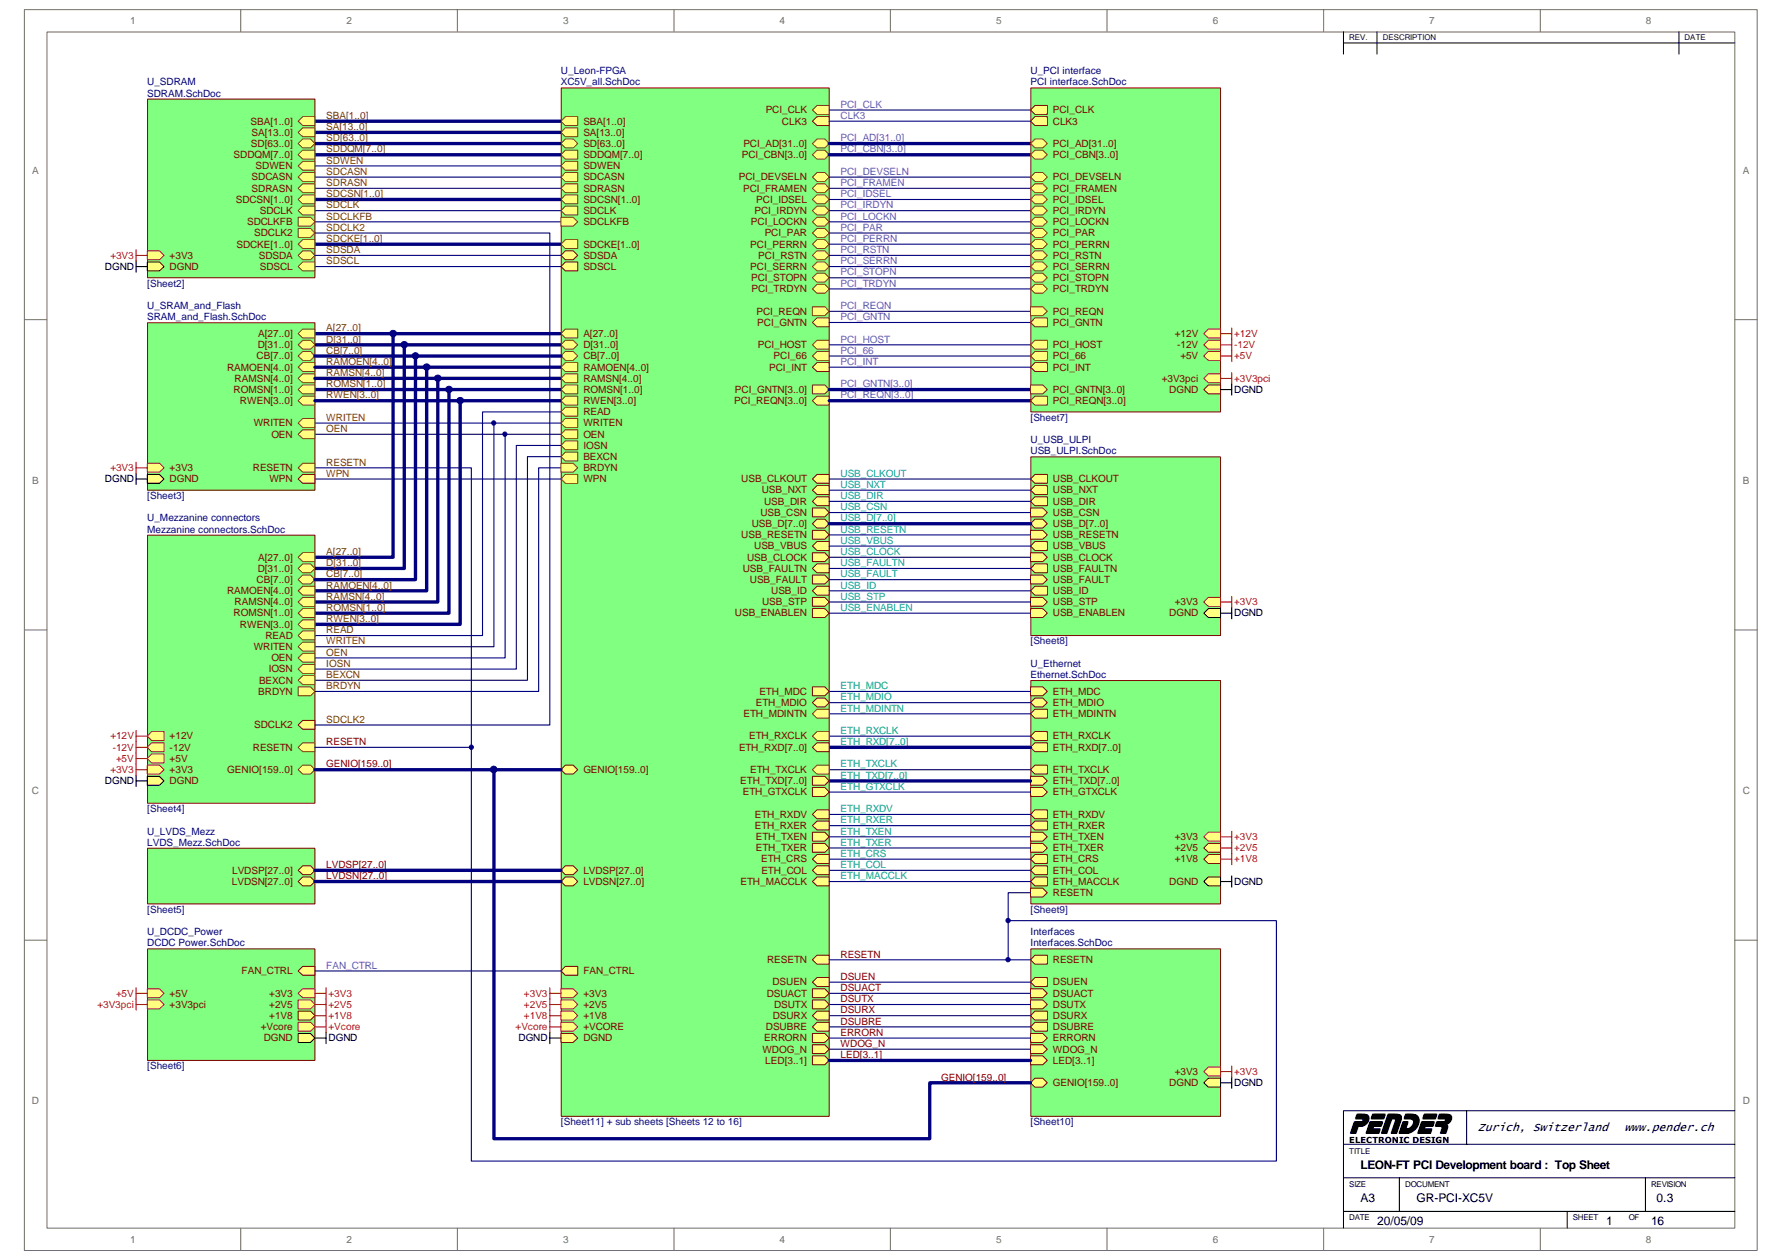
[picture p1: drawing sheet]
<svg xmlns="http://www.w3.org/2000/svg" width="297mm" height="210mm" viewBox="0 0 297 210" stroke-linecap="round" stroke-linejoin="round" font-family="sans-serif">
<defs><g id="words">
<text font-size="5" x="225" y="188.8">PENDER</text>
<g font-size="2">
<text x="246.3" y="188.4">Zurich, Switzerland</text>
<text x="270.8" y="188.4">www.pender.ch</text>
<text x="226.8" y="194.8">LEON-FT PCI Development board : Top Sheet</text>
<text x="226.8" y="200.3">A3</text>
<text x="236.1" y="200.3">GR-PCI-XC5V</text>
<text x="276.1" y="200.3">0.3</text>
<text x="229.6" y="204">20/05/09</text>
<text x="267.8" y="204">1</text>
<text x="275.2" y="204">16</text>
</g>
<g font-size="1.7" fill="#706f64">
<text x="21.7" y="4">1</text>
<text x="57.7" y="4">2</text>
<text x="93.8" y="4">3</text>
<text x="130" y="4">4</text>
<text x="166.1" y="4">5</text>
<text x="202.1" y="4">6</text>
<text x="238.2" y="4">7</text>
<text x="274.4" y="4">8</text>
<text x="5.4" y="28.9">A</text>
<text x="290.5" y="28.9">A</text>
<text x="5.4" y="80.6">B</text>
<text x="290.5" y="80.6">B</text>
<text x="5.3" y="132.2">C</text>
<text x="290.5" y="132.2">C</text>
<text x="5.3" y="183.9">D</text>
<text x="290.5" y="183.9">D</text>
<text x="21.7" y="207">1</text>
<text x="57.7" y="207">2</text>
<text x="93.8" y="207">3</text>
<text x="130" y="207">4</text>
<text x="166.1" y="207">5</text>
<text x="202.1" y="207">6</text>
<text x="238.2" y="207">7</text>
<text x="274.4" y="207">8</text>
</g>
<g font-size="1.7" fill="#000080">
<text x="24.6" y="14.2">U_SDRAM</text>
<text x="24.6" y="16.1">SDRAM.SchDoc</text>
<text x="93.5" y="12.4">U_Leon-FPGA</text>
<text x="93.5" y="14.2">XC5V_all.SchDoc</text>
<text x="171.8" y="12.4">U_PCI interface</text>
<text x="171.8" y="14.2">PCI interface.SchDoc</text>
<text x="24.6" y="51.5">U_SRAM_and_Flash</text>
<text x="24.6" y="53.3">SRAM_and_Flash.SchDoc</text>
<text x="171.8" y="73.8">U_USB_ULPI</text>
<text x="171.8" y="75.7">USB_ULPI.SchDoc</text>
<text x="24.6" y="86.9">U_Mezzanine connectors</text>
<text x="24.6" y="88.7">Mezzanine connectors.SchDoc</text>
<text x="171.8" y="111.1">U_Ethernet</text>
<text x="171.8" y="112.9">Ethernet.SchDoc</text>
<text x="24.6" y="139">U_LVDS_Mezz</text>
<text x="24.6" y="140.9">LVDS_Mezz.SchDoc</text>
<text x="24.6" y="155.8">U_DCDC_Power</text>
<text x="171.8" y="155.8">Interfaces</text>
<text x="24.6" y="157.6">DCDC Power.SchDoc</text>
<text x="171.8" y="157.6">Interfaces.SchDoc</text>
</g>
<g font-size="1.7" fill="#8a20db">
<text x="140.1" y="17.9">PCI_CLK</text>
<text x="140.1" y="23.5">PCI_AD[31..0]</text>
<text x="140.1" y="19.8">CLK3</text>
<text x="140.1" y="29.1">PCI_DEVSELN</text>
<text x="140.1" y="25.4">PCI_CBN[3..0]</text>
<text x="140.1" y="31">PCI_FRAMEN</text>
<text x="140.1" y="32.9">PCI_IDSEL</text>
<text x="140.1" y="34.7">PCI_IRDYN</text>
<text x="140.1" y="36.6">PCI_LOCKN</text>
<text x="140.1" y="38.4">PCI_PAR</text>
<text x="140.1" y="40.3">PCI_PERRN</text>
<text x="140.1" y="42.2">PCI_RSTN</text>
<text x="140.1" y="44">PCI_SERRN</text>
<text x="140.1" y="45.9">PCI_STOPN</text>
<text x="140.1" y="47.8">PCI_TRDYN</text>
<text x="140.1" y="51.5">PCI_REQN</text>
<text x="140.1" y="53.3">PCI_GNTN</text>
<text x="140.1" y="58.9">PCI_66</text>
<text x="140.1" y="57.1">PCI_HOST</text>
<text x="140.1" y="64.5">PCI_GNTN[3..0]</text>
<text x="140.1" y="60.8">PCI_INT</text>
<text x="140.1" y="66.4">PCI_REQN[3..0]</text>
<text x="54.4" y="161.4">FAN_CTRL</text>
</g>
<g font-size="1.7" fill="#800000">
<text x="41.8" y="20.7">SBA[1..0]</text>
<text x="41.9" y="22.6">SA[13..0]</text>
<text x="97.2" y="22.6">SA[13..0]</text>
<text x="97.2" y="20.7">SBA[1..0]</text>
<text x="127.6" y="18.9">PCI_CLK</text>
<text x="130.3" y="20.7">CLK3</text>
<text x="175.5" y="18.9">PCI_CLK</text>
<text x="175.5" y="20.7">CLK3</text>
<text x="38.9" y="26.3">SDDQM[7..0]</text>
<text x="41.8" y="24.5">SD[63..0]</text>
<text x="42.6" y="28.2">SDWEN</text>
<text x="97.2" y="28.2">SDWEN</text>
<text x="97.2" y="24.5">SD[63..0]</text>
<text x="97.2" y="26.3">SDDQM[7..0]</text>
<text x="123.7" y="26.3">PCI_CBN[3..0]</text>
<text x="123.9" y="24.5">PCI_AD[31..0]</text>
<text x="175.5" y="24.5">PCI_AD[31..0]</text>
<text x="175.5" y="26.3">PCI_CBN[3..0]</text>
<text x="39.3" y="33.8">SDCSN[1..0]</text>
<text x="41.9" y="30.1">SDCASN</text>
<text x="41.9" y="31.9">SDRASN</text>
<text x="43.3" y="35.6">SDCLK</text>
<text x="97.2" y="30.1">SDCASN</text>
<text x="97.2" y="31.9">SDRASN</text>
<text x="97.2" y="35.6">SDCLK</text>
<text x="97.2" y="33.8">SDCSN[1..0]</text>
<text x="123.1" y="30.1">PCI_DEVSELN</text>
<text x="123.9" y="31.9">PCI_FRAMEN</text>
<text x="125.8" y="35.6">PCI_IRDYN</text>
<text x="126.1" y="33.8">PCI_IDSEL</text>
<text x="175.5" y="30.1">PCI_DEVSELN</text>
<text x="175.5" y="31.9">PCI_FRAMEN</text>
<text x="175.5" y="33.8">PCI_IDSEL</text>
<text x="175.5" y="35.6">PCI_IRDYN</text>
<text x="39.4" y="41.2">SDCKE[1..0]</text>
<text x="41.2" y="37.5">SDCLKFB</text>
<text x="42.4" y="39.4">SDCLK2</text>
<text x="97.2" y="37.5">SDCLKFB</text>
<text x="97.2" y="41.2">SDCKE[1..0]</text>
<text x="125" y="41.2">PCI_PERRN</text>
<text x="125.2" y="37.5">PCI_LOCKN</text>
<text x="127.5" y="39.4">PCI_PAR</text>
<text x="175.5" y="37.5">PCI_LOCKN</text>
<text x="175.5" y="39.4">PCI_PAR</text>
<text x="175.5" y="41.2">PCI_PERRN</text>
<text x="28.3" y="45">DGND</text>
<text x="28.3" y="43.1">+3V3</text>
<text x="43.1" y="43.1">SDSDA</text>
<text x="43.3" y="45">SDSCL</text>
<text x="97.2" y="45">SDSCL</text>
<text x="97.2" y="43.1">SDSDA</text>
<text x="125" y="45">PCI_SERRN</text>
<text x="125.2" y="46.8">PCI_STOPN</text>
<text x="126.4" y="43.1">PCI_RSTN</text>
<text x="175.5" y="43.1">PCI_RSTN</text>
<text x="175.5" y="45">PCI_SERRN</text>
<text x="175.5" y="46.8">PCI_STOPN</text>
<text x="125.3" y="48.7">PCI_TRDYN</text>
<text x="126.1" y="52.4">PCI_REQN</text>
<text x="175.5" y="52.4">PCI_REQN</text>
<text x="175.5" y="48.7">PCI_TRDYN</text>
<text x="42.8" y="59.9">CB[7..0]</text>
<text x="43" y="58">D[31..0]</text>
<text x="43" y="56.1">A[27..0]</text>
<text x="97.2" y="56.1">A[27..0]</text>
<text x="97.2" y="58">D[31..0]</text>
<text x="97.2" y="59.9">CB[7..0]</text>
<text x="126.2" y="54.3">PCI_GNTN</text>
<text x="126.3" y="58">PCI_HOST</text>
<text x="128.9" y="59.9">PCI_66</text>
<text x="175.5" y="59.9">PCI_66</text>
<text x="175.5" y="54.3">PCI_GNTN</text>
<text x="175.5" y="58">PCI_HOST</text>
<text x="195.8" y="56.1">+12V</text>
<text x="196.2" y="58">-12V</text>
<text x="196.8" y="59.9">+5V</text>
<text x="37.8" y="61.7">RAMOEN[4..0]</text>
<text x="38.9" y="65.4">ROMSN[1..0]</text>
<text x="39.1" y="63.6">RAMSN[4..0]</text>
<text x="97.2" y="61.7">RAMOEN[4..0]</text>
<text x="97.2" y="63.6">RAMSN[4..0]</text>
<text x="97.2" y="65.4">ROMSN[1..0]</text>
<text x="122.5" y="65.4">PCI_GNTN[3..0]</text>
<text x="128.2" y="61.7">PCI_INT</text>
<text x="175.5" y="65.4">PCI_GNTN[3..0]</text>
<text x="175.5" y="61.7">PCI_INT</text>
<text x="193.7" y="63.6">+3V3pci</text>
<text x="194.9" y="65.4">DGND</text>
<text x="40" y="67.3">RWEN[3..0]</text>
<text x="42.3" y="71">WRITEN</text>
<text x="97.2" y="69.2">READ</text>
<text x="97.2" y="71">WRITEN</text>
<text x="97.2" y="67.3">RWEN[3..0]</text>
<text x="122.4" y="67.3">PCI_REQN[3..0]</text>
<text x="175.5" y="67.3">PCI_REQN[3..0]</text>
<text x="45.3" y="72.9">OEN</text>
<text x="97.2" y="76.6">BEXCN</text>
<text x="97.2" y="74.8">IOSN</text>
<text x="97.2" y="72.9">OEN</text>
<text x="28.3" y="80.3">DGND</text>
<text x="28.3" y="78.5">+3V3</text>
<text x="42.1" y="78.5">RESETN</text>
<text x="44.9" y="80.3">WPN</text>
<text x="97.2" y="78.5">BRDYN</text>
<text x="97.2" y="80.3">WPN</text>
<text x="123.6" y="80.3">USB_CLKOUT</text>
<text x="127" y="82.2">USB_NXT</text>
<text x="175.5" y="80.3">USB_CLKOUT</text>
<text x="175.5" y="82.2">USB_NXT</text>
<text x="123.6" y="89.7">USB_RESETN</text>
<text x="125.3" y="87.8">USB_D[7..0]</text>
<text x="126.7" y="85.9">USB_CSN</text>
<text x="127.4" y="84.1">USB_DIR</text>
<text x="175.5" y="84.1">USB_DIR</text>
<text x="175.5" y="85.9">USB_CSN</text>
<text x="175.5" y="87.8">USB_D[7..0]</text>
<text x="175.5" y="89.7">USB_RESETN</text>
<text x="43" y="95.2">D[31..0]</text>
<text x="43" y="93.4">A[27..0]</text>
<text x="123.8" y="95.2">USB_FAULTN</text>
<text x="124.5" y="93.4">USB_CLOCK</text>
<text x="125.7" y="91.5">USB_VBUS</text>
<text x="175.5" y="91.5">USB_VBUS</text>
<text x="175.5" y="93.4">USB_CLOCK</text>
<text x="175.5" y="95.2">USB_FAULTN</text>
<text x="37.8" y="99">RAMOEN[4..0]</text>
<text x="39.1" y="100.8">RAMSN[4..0]</text>
<text x="42.8" y="97.1">CB[7..0]</text>
<text x="125" y="97.1">USB_FAULT</text>
<text x="127" y="100.8">USB_STP</text>
<text x="128.6" y="99">USB_ID</text>
<text x="175.5" y="97.1">USB_FAULT</text>
<text x="175.5" y="99">USB_ID</text>
<text x="175.5" y="100.8">USB_STP</text>
<text x="195.8" y="100.8">+3V3</text>
<text x="38.9" y="102.7">ROMSN[1..0]</text>
<text x="40" y="104.6">RWEN[3..0]</text>
<text x="44.2" y="106.4">READ</text>
<text x="122.5" y="102.7">USB_ENABLEN</text>
<text x="175.5" y="102.7">USB_ENABLEN</text>
<text x="194.9" y="102.7">DGND</text>
<text x="42.3" y="108.3">WRITEN</text>
<text x="43.2" y="113.9">BEXCN</text>
<text x="44.8" y="112">IOSN</text>
<text x="45.3" y="110.2">OEN</text>
<text x="43" y="115.7">BRDYN</text>
<text x="123.9" y="119.5">ETH_MDINTN</text>
<text x="126" y="117.6">ETH_MDIO</text>
<text x="126.6" y="115.7">ETH_MDC</text>
<text x="175.5" y="117.6">ETH_MDIO</text>
<text x="175.5" y="115.7">ETH_MDC</text>
<text x="175.5" y="119.5">ETH_MDINTN</text>
<text x="28.3" y="123.2">+12V</text>
<text x="28.3" y="125.1">-12V</text>
<text x="42.1" y="125.1">RESETN</text>
<text x="42.4" y="121.3">SDCLK2</text>
<text x="54.4" y="124.1">RESETN</text>
<text x="123.2" y="125.1">ETH_RXD[7..0]</text>
<text x="124.9" y="123.2">ETH_RXCLK</text>
<text x="175.5" y="123.2">ETH_RXCLK</text>
<text x="175.5" y="125.1">ETH_RXD[7..0]</text>
<text x="28.3" y="130.6">DGND</text>
<text x="28.3" y="126.9">+5V</text>
<text x="28.3" y="128.8">+3V3</text>
<text x="37.9" y="128.8">GENIO[159..0]</text>
<text x="54.4" y="127.8">GENIO[159..0]</text>
<text x="97.2" y="128.8">GENIO[159..0]</text>
<text x="123.4" y="130.6">ETH_TXD[7..0]</text>
<text x="125" y="128.8">ETH_TXCLK</text>
<text x="175.5" y="128.8">ETH_TXCLK</text>
<text x="175.5" y="130.6">ETH_TXD[7..0]</text>
<text x="123.8" y="132.5">ETH_GTXCLK</text>
<text x="125.8" y="136.2">ETH_RXDV</text>
<text x="175.5" y="136.2">ETH_RXDV</text>
<text x="175.5" y="132.5">ETH_GTXCLK</text>
<text x="125.8" y="138.1">ETH_RXER</text>
<text x="126" y="140">ETH_TXEN</text>
<text x="126" y="141.8">ETH_TXER</text>
<text x="126.9" y="143.7">ETH_CRS</text>
<text x="175.5" y="140">ETH_TXEN</text>
<text x="175.5" y="141.8">ETH_TXER</text>
<text x="175.5" y="143.7">ETH_CRS</text>
<text x="175.5" y="138.1">ETH_RXER</text>
<text x="195.8" y="140">+3V3</text>
<text x="195.8" y="141.8">+2V5</text>
<text x="195.8" y="143.7">+1V8</text>
<text x="38.6" y="147.4">LVDSN[27..0]</text>
<text x="38.7" y="145.5">LVDSP[27..0]</text>
<text x="54.4" y="146.5">LVDSN[27..0]</text>
<text x="54.4" y="144.6">LVDSP[27..0]</text>
<text x="97.2" y="145.5">LVDSP[27..0]</text>
<text x="97.2" y="147.4">LVDSN[27..0]</text>
<text x="123.4" y="147.4">ETH_MACCLK</text>
<text x="126.9" y="145.5">ETH_COL</text>
<text x="175.5" y="149.3">RESETN</text>
<text x="175.5" y="145.5">ETH_COL</text>
<text x="175.5" y="147.4">ETH_MACCLK</text>
<text x="194.9" y="147.4">DGND</text>
<text x="127.9" y="160.4">RESETN</text>
<text x="140.1" y="159.5">RESETN</text>
<text x="175.5" y="160.4">RESETN</text>
<text x="28.3" y="167.9">+3V3pci</text>
<text x="28.3" y="166">+5V</text>
<text x="40.3" y="162.3">FAN_CTRL</text>
<text x="44.9" y="167.9">+2V5</text>
<text x="44.9" y="166">+3V3</text>
<text x="97.2" y="167.9">+2V5</text>
<text x="97.2" y="166">+3V3</text>
<text x="97.2" y="162.3">FAN_CTRL</text>
<text x="127.8" y="166">DSUACT</text>
<text x="128.8" y="164.2">DSUEN</text>
<text x="129" y="167.9">DSUTX</text>
<text x="140.1" y="167">DSUTX</text>
<text x="140.1" y="165.1">DSUACT</text>
<text x="140.1" y="163.2">DSUEN</text>
<text x="175.5" y="167.9">DSUTX</text>
<text x="175.5" y="166">DSUACT</text>
<text x="175.5" y="164.2">DSUEN</text>
<text x="43.5" y="171.6">+Vcore</text>
<text x="44" y="173.5">DGND</text>
<text x="44.9" y="169.8">+1V8</text>
<text x="97.2" y="171.6">+VCORE</text>
<text x="97.2" y="173.5">DGND</text>
<text x="97.2" y="169.8">+1V8</text>
<text x="127.4" y="173.5">ERRORN</text>
<text x="127.7" y="171.6">DSUBRE</text>
<text x="128.8" y="169.8">DSURX</text>
<text x="140.1" y="172.6">ERRORN</text>
<text x="140.1" y="168.8">DSURX</text>
<text x="140.1" y="170.7">DSUBRE</text>
<text x="175.5" y="173.5">ERRORN</text>
<text x="175.5" y="169.8">DSURX</text>
<text x="175.5" y="171.6">DSUBRE</text>
<text x="127.1" y="175.3">WDOG_N</text>
<text x="127.5" y="177.2">LED[3..1]</text>
<text x="140.1" y="174.4">WDOG_N</text>
<text x="140.1" y="176.3">LED[3..1]</text>
<text x="175.5" y="175.3">WDOG_N</text>
<text x="175.5" y="177.2">LED[3..1]</text>
<text x="195.8" y="179.1">+3V3</text>
<text x="156.9" y="180">GENIO[159..0]</text>
<text x="175.5" y="180.9">GENIO[159..0]</text>
<text x="194.9" y="180.9">DGND</text>
</g>
<g font-size="1.7" fill="#7c3b00">
<text x="54.4" y="21.7">SA[13..0]</text>
<text x="54.4" y="19.8">SBA[1..0]</text>
<text x="54.4" y="98">RAMOEN[4..0]</text>
<text x="54.4" y="99.9">RAMSN[4..0]</text>
</g>
<g font-size="1.7" fill="#804000">
<text x="54.4" y="23.5">SD[63..0]</text>
<text x="54.4" y="27.3">SDWEN</text>
<text x="54.4" y="29.1">SDCASN</text>
<text x="54.4" y="25.4">SDDQM[7..0]</text>
<text x="54.4" y="31">SDRASN</text>
<text x="54.4" y="32.9">SDCSN[1..0]</text>
<text x="54.4" y="34.7">SDCLK</text>
<text x="54.4" y="40.3">SDCKE[1..0]</text>
<text x="54.4" y="36.6">SDCLKFB</text>
<text x="54.4" y="38.4">SDCLK2</text>
<text x="54.4" y="42.2">SDSDA</text>
<text x="54.4" y="44">SDSCL</text>
<text x="54.4" y="55.2">A[27..0]</text>
<text x="54.4" y="57.1">D[31..0]</text>
<text x="54.4" y="58.9">CB[7..0]</text>
<text x="54.4" y="64.5">ROMSN[1..0]</text>
<text x="54.4" y="60.8">RAMOEN[4..0]</text>
<text x="54.4" y="62.7">RAMSN[4..0]</text>
<text x="54.4" y="72">OEN</text>
<text x="54.4" y="70.1">WRITEN</text>
<text x="54.4" y="66.4">RWEN[3..0]</text>
<text x="54.4" y="77.6">RESETN</text>
<text x="54.4" y="79.4">WPN</text>
<text x="54.4" y="92.5">A[27..0]</text>
<text x="54.4" y="94.3">D[31..0]</text>
<text x="54.4" y="101.8">ROMSN[1..0]</text>
<text x="54.4" y="96.2">CB[7..0]</text>
<text x="54.4" y="105.5">READ</text>
<text x="54.4" y="103.6">RWEN[3..0]</text>
<text x="54.4" y="107.4">WRITEN</text>
<text x="54.4" y="111.1">IOSN</text>
<text x="54.4" y="112.9">BEXCN</text>
<text x="54.4" y="109.2">OEN</text>
<text x="54.4" y="114.8">BRDYN</text>
<text x="54.4" y="120.4">SDCLK2</text>
</g>
<g font-size="1.7">
<text x="17.5" y="45">DGND</text>
<text x="205.7" y="65.4">DGND</text>
<text x="17.5" y="80.3">DGND</text>
<text x="205.7" y="102.7">DGND</text>
<text x="17.5" y="130.6">DGND</text>
<text x="205.7" y="147.4">DGND</text>
<text x="54.7" y="173.5">DGND</text>
<text x="86.4" y="173.5">DGND</text>
<text x="205.7" y="180.9">DGND</text>
</g>
<g font-size="1.7" fill="#f00">
<text x="18.4" y="43.1">+3V3</text>
<text x="205.7" y="59.9">+5V</text>
<text x="205.7" y="58">-12V</text>
<text x="205.7" y="56.1">+12V</text>
<text x="205.7" y="63.6">+3V3pci</text>
<text x="18.4" y="78.5">+3V3</text>
<text x="205.7" y="100.8">+3V3</text>
<text x="18.4" y="123.2">+12V</text>
<text x="18.8" y="125.1">-12V</text>
<text x="18.4" y="128.8">+3V3</text>
<text x="19.3" y="126.9">+5V</text>
<text x="205.7" y="140">+3V3</text>
<text x="205.7" y="141.8">+2V5</text>
<text x="205.7" y="143.7">+1V8</text>
<text x="16.3" y="167.9">+3V3pci</text>
<text x="19.3" y="166">+5V</text>
<text x="54.7" y="166">+3V3</text>
<text x="54.7" y="167.9">+2V5</text>
<text x="87.3" y="166">+3V3</text>
<text x="87.3" y="167.9">+2V5</text>
<text x="54.7" y="171.6">+Vcore</text>
<text x="54.7" y="169.8">+1V8</text>
<text x="85.9" y="171.6">+Vcore</text>
<text x="87.3" y="169.8">+1V8</text>
<text x="205.7" y="179.1">+3V3</text>
</g>
<g font-size="1.7" fill="#11037f">
<text x="24.6" y="47.8">[Sheet2]</text>
<text x="171.8" y="70.1">[Sheet7]</text>
<text x="24.6" y="83.1">[Sheet3]</text>
<text x="171.8" y="107.4">[Sheet8]</text>
<text x="24.6" y="135.3">[Sheet4]</text>
<text x="24.6" y="152.1">[Sheet5]</text>
<text x="171.8" y="152.1">[Sheet9]</text>
<text x="24.6" y="178.1">[Sheet6]</text>
<text x="93.5" y="187.5">[Sheet11] + sub sheets [Sheets 12 to 16]</text>
<text x="171.8" y="187.5">[Sheet10]</text>
</g>
<g font-size="1.7" fill="#009cca">
<text x="140.1" y="79.4">USB_CLKOUT</text>
<text x="140.1" y="83.1">USB_DIR</text>
<text x="140.1" y="81.3">USB_NXT</text>
<text x="140.1" y="85">USB_CSN</text>
<text x="140.1" y="86.9">USB_D[7..0]</text>
<text x="140.1" y="88.7">USB_RESETN</text>
<text x="140.1" y="92.5">USB_CLOCK</text>
<text x="140.1" y="94.3">USB_FAULTN</text>
<text x="140.1" y="90.6">USB_VBUS</text>
<text x="140.1" y="101.8">USB_ENABLEN</text>
<text x="140.1" y="96.2">USB_FAULT</text>
<text x="140.1" y="98">USB_ID</text>
<text x="140.1" y="99.9">USB_STP</text>
</g>
<g font-size="1.7" fill="#00a36e">
<text x="140.1" y="116.7">ETH_MDIO</text>
<text x="140.1" y="114.8">ETH_MDC</text>
<text x="140.1" y="118.5">ETH_MDINTN</text>
<text x="140.1" y="122.3">ETH_RXCLK</text>
<text x="140.1" y="124.1">ETH_RXD[7..0]</text>
<text x="140.1" y="127.8">ETH_TXCLK</text>
<text x="140.1" y="129.7">ETH_TXD[7..0]</text>
<text x="140.1" y="131.6">ETH_GTXCLK</text>
<text x="140.1" y="135.3">ETH_RXDV</text>
<text x="140.1" y="137.2">ETH_RXER</text>
<text x="140.1" y="139">ETH_TXEN</text>
<text x="140.1" y="140.9">ETH_TXER</text>
<text x="140.1" y="142.7">ETH_CRS</text>
<text x="140.1" y="144.6">ETH_COL</text>
<text x="140.1" y="146.5">ETH_MACCLK</text>
</g>
<text font-size="1.4" x="224.9" y="190.3">ELECTRONIC DESIGN</text>
<g font-size="1.3">
<text x="224.9" y="6.7">REV.</text>
<text x="230.5" y="6.7">DESCRIPTION</text>
<text x="280.8" y="6.7">DATE</text>
<text x="224.9" y="192.2">TITLE</text>
<text x="224.9" y="197.8">SIZE</text>
<text x="234.2" y="197.8">DOCUMENT</text>
<text x="275.2" y="197.8">REVISION</text>
<text x="224.9" y="203.2">DATE</text>
<text x="262.2" y="203.2">SHEET</text>
<text x="271.5" y="203.2">OF</text>
</g>
</g></defs>
<path d="M4.1 1.6h288.8v206.7h-288.8z" fill="none" stroke="#706f64" stroke-width=".17"/>
<path d="M7.9 5.4h281.3v199.2h-281.3z" fill="#fff"/>
<g fill="none" stroke="#706f64" stroke-width=".17">
<path d="M7.8 5.3h281.4v199.3h-281.4zM40.1 1.6v3.7M76.2 1.6v3.7M112.3 1.6v3.7M148.4 1.6v3.7M184.5 1.6v3.7M220.6 1.6v3.7M256.7 1.6v3.7M4.1 53.3h3.7M289.2 53.3h3.7M4.1 104.9h3.7M289.2 104.9h3.7"/>
<path d="M4.1 156.6h3.7M289.2 156.6h3.7M40.1 204.6v3.7M76.2 204.6v3.7M112.3 204.6v3.7M148.4 204.6v3.7M184.5 204.6v3.7M220.6 204.6v3.7M256.7 204.6v3.7"/>
</g>
<path d="M223.9 7.2h65.3M223.9 5.3v3.7M229.5 5.3v3.7M279.9 5.3v3.7M223.9 196.2h65.3M233.3 196.2v5.6M244.5 185v5.6M274.3 196.2v5.6M289.2 190.6h-65.3v14M289.2 185h-65.3v5.6M223.9 201.8h65.3M261.2 201.8v2.8" fill="none" stroke="#000" stroke-width=".17"/>
<path d="M171.9 158.1h31.6v27.9h-31.6z" fill="#80ff80"/>
<path d="M171.8 158.1h31.7v27.9h-31.7z" fill="none" stroke="#800000" stroke-width=".17"/>
<path d="M171.8 172.2h2l.8 .7-.8 .8h-2z" fill-rule="evenodd" fill="#ffff80"/>
<path d="M171.8 172.2h2l.8 .7-.8 .8h-2z" fill="none" stroke="#800000" stroke-width=".17"/>
<path d="M171.8 166.6h2l.8 .7-.8 .8h-2z" fill-rule="evenodd" fill="#ffff80"/>
<path d="M171.8 166.6h2l.8 .7-.8 .8h-2z" fill="none" stroke="#800000" stroke-width=".17"/>
<path d="M171.8 164.7h2l.8 .8-.8 .7h-2z" fill-rule="evenodd" fill="#ffff80"/>
<path d="M171.8 164.7h2l.8 .8-.8 .7h-2z" fill="none" stroke="#800000" stroke-width=".17"/>
<path d="M172.5 168.4h2.1v1.5h-2.1l-.7-.7z" fill-rule="evenodd" fill="#ffff80"/>
<path d="M172.5 168.4h2.1v1.5h-2.1l-.7-.7z" fill="none" stroke="#800000" stroke-width=".17"/>
<path d="M172.5 170.3h2.1v1.5h-2.1l-.7-.7z" fill-rule="evenodd" fill="#ffff80"/>
<path d="M172.5 170.3h2.1v1.5h-2.1l-.7-.7z" fill="none" stroke="#800000" stroke-width=".17"/>
<path d="M172.5 162.9h2.1v1.4h-2.1l-.7-.7z" fill-rule="evenodd" fill="#ffff80"/>
<path d="M172.5 162.9h2.1v1.4h-2.1l-.7-.7z" fill="none" stroke="#800000" stroke-width=".17"/>
<path d="M200.7 178.5l.7-.7h2.1v1.4h-2.1z" fill-rule="evenodd" fill="#ffff80"/>
<path d="M200.7 178.5l.7-.7h2.1v1.4h-2.1z" fill="none" stroke="#ee0e22" stroke-width=".17"/>
<path d="M200.7 180.4l.7-.8h2.1v1.5h-2.1z" fill-rule="evenodd" fill="#ffff80"/>
<path d="M200.7 180.4l.7-.8h2.1v1.5h-2.1z" fill="none" stroke="#000" stroke-width=".17"/>
<path d="M171.8 174h2l.8 .8-.8 .7h-2z" fill-rule="evenodd" fill="#ffff80"/>
<path d="M171.8 174h2l.8 .8-.8 .7h-2z" fill="none" stroke="#800000" stroke-width=".17"/>
<path d="M172.5 179.6h1.3l.8 .8-.8 .7h-1.3l-.7-.7z" fill-rule="evenodd" fill="#ffff80"/>
<path d="M172.5 179.6h1.3l.8 .8-.8 .7h-1.3l-.7-.7z" fill="none" stroke="#800000" stroke-width=".17"/>
<path d="M172.5 159.1h2.1v1.5h-2.1l-.7-.7z" fill-rule="evenodd" fill="#ffff80"/>
<path d="M172.5 159.1h2.1v1.5h-2.1l-.7-.7z" fill="none" stroke="#800000" stroke-width=".17"/>
<path d="M171.8 175.9h2l.8 .8-.8 .7h-2z" fill-rule="evenodd" fill="#ffff80"/>
<path d="M171.8 175.9h2l.8 .8-.8 .7h-2z" fill="none" stroke="#800000" stroke-width=".17"/>
<path d="M24.6 158.1h27.9v18.6h-27.9z" fill="#80ff80"/>
<path d="M24.6 158.1h27.9v18.6h-27.9z" fill="none" stroke="#800000" stroke-width=".17"/>
<path d="M49.7 170.3h2.1l.7 .8-.7 .7h-2.1z" fill-rule="evenodd" fill="#ffff80"/>
<path d="M49.7 170.3h2.1l.7 .8-.7 .7h-2.1z" fill="none" stroke="#ee0e22" stroke-width=".17"/>
<path d="M24.6 166.6h2l.7 .7-.7 .8h-2z" fill-rule="evenodd" fill="#ffff80"/>
<path d="M24.6 166.6h2l.7 .7-.7 .8h-2z" fill="none" stroke="#ee0e22" stroke-width=".17"/>
<path d="M49.7 172.2h2.1l.7 .7-.7 .8h-2.1z" fill-rule="evenodd" fill="#ffff80"/>
<path d="M49.7 172.2h2.1l.7 .7-.7 .8h-2.1z" fill="none" stroke="#000" stroke-width=".17"/>
<path d="M24.6 164.7h2l.7 .8-.7 .7h-2z" fill-rule="evenodd" fill="#ffff80"/>
<path d="M24.6 164.7h2l.7 .8-.7 .7h-2z" fill="none" stroke="#ee0e22" stroke-width=".17"/>
<path d="M49.7 166.6h2.1l.7 .7-.7 .8h-2.1z" fill-rule="evenodd" fill="#ffff80"/>
<path d="M49.7 166.6h2.1l.7 .7-.7 .8h-2.1z" fill="none" stroke="#ee0e22" stroke-width=".17"/>
<path d="M49.7 165.5l.8-.8h2v1.5h-2z" fill-rule="evenodd" fill="#ffff80"/>
<path d="M49.7 165.5l.8-.8h2v1.5h-2z" fill="none" stroke="#ee0e22" stroke-width=".17"/>
<path d="M49.7 168.4h2.1l.7 .8-.7 .7h-2.1z" fill-rule="evenodd" fill="#ffff80"/>
<path d="M49.7 168.4h2.1l.7 .8-.7 .7h-2.1z" fill="none" stroke="#800000" stroke-width=".17"/>
<path d="M50.5 161h2v1.5h-2l-.8-.7z" fill-rule="evenodd" fill="#ffff80"/>
<path d="M50.5 161h2v1.5h-2l-.8-.7z" fill="none" stroke="#800000" stroke-width=".17"/>
<path d="M171.9 113.4h31.6v37.2h-31.6z" fill="#80ff80"/>
<path d="M171.8 113.4h31.7v37.2h-31.7z" fill="none" stroke="#800000" stroke-width=".17"/>
<path d="M200.7 139.4l.7-.8h2.1v1.5h-2.1z" fill-rule="evenodd" fill="#ffff80"/>
<path d="M200.7 139.4l.7-.8h2.1v1.5h-2.1z" fill="none" stroke="#ee0e22" stroke-width=".17"/>
<path d="M200.7 146.9l.7-.8h2.1v1.5h-2.1z" fill-rule="evenodd" fill="#ffff80"/>
<path d="M200.7 146.9l.7-.8h2.1v1.5h-2.1z" fill="none" stroke="#000" stroke-width=".17"/>
<path d="M171.8 148h2l.8 .7-.8 .7h-2z" fill-rule="evenodd" fill="#ffff80"/>
<path d="M171.8 148h2l.8 .7-.8 .7h-2z" fill="none" stroke="#800000" stroke-width=".17"/>
<path d="M172.5 116.3h1.3l.8 .8-.8 .7h-1.3l-.7-.7z" fill-rule="evenodd" fill="#ffff80"/>
<path d="M172.5 116.3h1.3l.8 .8-.8 .7h-1.3l-.7-.7z" fill="none" stroke="#800000" stroke-width=".17"/>
<path d="M171.8 114.4h2l.8 .8-.8 .7h-2z" fill-rule="evenodd" fill="#ffff80"/>
<path d="M171.8 114.4h2l.8 .8-.8 .7h-2z" fill="none" stroke="#800000" stroke-width=".17"/>
<path d="M171.8 138.6h2l.8 .8-.8 .7h-2z" fill-rule="evenodd" fill="#ffff80"/>
<path d="M171.8 138.6h2l.8 .8-.8 .7h-2z" fill="none" stroke="#800000" stroke-width=".17"/>
<path d="M171.8 140.5h2l.8 .8-.8 .7h-2z" fill-rule="evenodd" fill="#ffff80"/>
<path d="M171.8 140.5h2l.8 .8-.8 .7h-2z" fill="none" stroke="#800000" stroke-width=".17"/>
<path d="M172.5 127.5h2.1v1.4h-2.1l-.7-.7z" fill-rule="evenodd" fill="#ffff80"/>
<path d="M172.5 127.5h2.1v1.4h-2.1l-.7-.7z" fill="none" stroke="#800000" stroke-width=".17"/>
<path d="M172.5 121.9h2.1v1.5h-2.1l-.7-.8z" fill-rule="evenodd" fill="#ffff80"/>
<path d="M172.5 121.9h2.1v1.5h-2.1l-.7-.8z" fill="none" stroke="#800000" stroke-width=".17"/>
<path d="M172.5 134.9h2.1v1.5h-2.1l-.7-.7z" fill-rule="evenodd" fill="#ffff80"/>
<path d="M172.5 134.9h2.1v1.5h-2.1l-.7-.7z" fill="none" stroke="#800000" stroke-width=".17"/>
<path d="M172.5 142.4h2.1v1.4h-2.1l-.7-.7z" fill-rule="evenodd" fill="#ffff80"/>
<path d="M172.5 142.4h2.1v1.4h-2.1l-.7-.7z" fill="none" stroke="#800000" stroke-width=".17"/>
<path d="M172.5 136.8h2.1v1.5h-2.1l-.7-.8z" fill-rule="evenodd" fill="#ffff80"/>
<path d="M172.5 136.8h2.1v1.5h-2.1l-.7-.8z" fill="none" stroke="#800000" stroke-width=".17"/>
<path d="M172.5 144.2h2.1v1.5h-2.1l-.7-.7z" fill-rule="evenodd" fill="#ffff80"/>
<path d="M172.5 144.2h2.1v1.5h-2.1l-.7-.7z" fill="none" stroke="#800000" stroke-width=".17"/>
<path d="M172.5 118.2h2.1v1.4h-2.1l-.7-.7z" fill-rule="evenodd" fill="#ffff80"/>
<path d="M172.5 118.2h2.1v1.4h-2.1l-.7-.7z" fill="none" stroke="#800000" stroke-width=".17"/>
<path d="M172.5 123.7h2.1v1.5h-2.1l-.7-.7z" fill-rule="evenodd" fill="#ffff80"/>
<path d="M172.5 123.7h2.1v1.5h-2.1l-.7-.7z" fill="none" stroke="#800000" stroke-width=".17"/>
<path d="M171.8 129.3h2l.8 .8-.8 .7h-2z" fill-rule="evenodd" fill="#ffff80"/>
<path d="M171.8 129.3h2l.8 .8-.8 .7h-2z" fill="none" stroke="#800000" stroke-width=".17"/>
<path d="M171.8 131.2h2l.8 .8-.8 .7h-2z" fill-rule="evenodd" fill="#ffff80"/>
<path d="M171.8 131.2h2l.8 .8-.8 .7h-2z" fill="none" stroke="#800000" stroke-width=".17"/>
<path d="M200.7 141.3l.7-.8h2.1v1.5h-2.1z" fill-rule="evenodd" fill="#ffff80"/>
<path d="M200.7 141.3l.7-.8h2.1v1.5h-2.1z" fill="none" stroke="#800000" stroke-width=".17"/>
<path d="M200.7 143.1l.7-.7h2.1v1.4h-2.1z" fill-rule="evenodd" fill="#ffff80"/>
<path d="M200.7 143.1l.7-.7h2.1v1.4h-2.1z" fill="none" stroke="#800000" stroke-width=".17"/>
<path d="M172.5 146.1h2.1v1.5h-2.1l-.7-.7z" fill-rule="evenodd" fill="#ffff80"/>
<path d="M172.5 146.1h2.1v1.5h-2.1l-.7-.7z" fill="none" stroke="#800000" stroke-width=".17"/>
<g fill="none" stroke="#000080" stroke-width=".19">
<path d="M52.5 27.6h41M52.5 31.4h41M52.5 29.5h41M52.5 35.1h41M52.5 37h41M52.5 44.4h41M52.5 70.5h41M52.5 72.3h41M82.3 70.5v37.2h-29.8M84.2 72.3v37.3h-31.7M93.5 68.6h-13.1v37.3h-27.9M93.5 76.1h-5.6v37.2h-35.4"/>
<path d="M93.5 77.9h-3.7v37.3h-37.3M93.5 74.2h-7.4v37.3h-33.6M138.2 117.1h33.6M138.2 115.2h33.6M138.2 118.9h33.6M138.2 139.4h33.6M138.2 128.2h33.6M138.2 122.6h33.6M138.2 135.7h33.6M138.2 137.5h33.6M138.2 141.3h33.6M138.2 143.1h33.6"/>
<path d="M138.2 145h33.6M138.2 174.8h33.6M138.2 167.3h33.6M138.2 165.5h33.6M138.2 169.2h33.6M138.2 171.1h33.6M138.2 163.6h33.6M138.2 172.9h33.6"/>
</g>
<g fill="none" stroke="#000080" stroke-width=".56">
<path d="M52.5 33.2h41M52.5 25.8h41M52.5 22.1h41M52.5 20.2h41M52.5 23.9h41M52.5 55.6h41M52.5 57.4h41M52.5 40.7h41M65.5 55.6v37.2h-13M67.4 57.4v37.3h-14.9M52.5 64.9h41M74.8 64.9v37.3h-22.3"/>
<path d="M93.5 61.2h-22.4v37.2h-18.6M93.5 63h-20.5v37.3h-20.5M93.5 66.8h-16.8v37.2h-24.2M138.2 124.5h33.6M138.2 130.1h33.6"/>
</g>
<path d="M24.6 16.6h27.9v29.7h-27.9z" fill="#80ff80"/>
<path d="M24.6 16.5h27.9v29.8h-27.9z" fill="none" stroke="#800000" stroke-width=".17"/>
<path d="M24.6 43.6h2l.7 .8-.7 .7h-2z" fill-rule="evenodd" fill="#ffff80"/>
<path d="M24.6 43.6h2l.7 .8-.7 .7h-2z" fill="none" stroke="#000" stroke-width=".17"/>
<path d="M24.6 41.8h2l.7 .7-.7 .8h-2z" fill-rule="evenodd" fill="#ffff80"/>
<path d="M24.6 41.8h2l.7 .7-.7 .8h-2z" fill="none" stroke="#ee0e22" stroke-width=".17"/>
<path d="M49.7 27.6l.8-.7h2v1.5h-2z" fill-rule="evenodd" fill="#ffff80"/>
<path d="M49.7 27.6l.8-.7h2v1.5h-2z" fill="none" stroke="#804000" stroke-width=".17"/>
<path d="M49.7 29.5l.8-.8h2v1.5h-2z" fill-rule="evenodd" fill="#ffff80"/>
<path d="M49.7 29.5l.8-.8h2v1.5h-2z" fill="none" stroke="#804000" stroke-width=".17"/>
<path d="M49.7 31.4l.8-.8h2v1.5h-2z" fill-rule="evenodd" fill="#ffff80"/>
<path d="M49.7 31.4l.8-.8h2v1.5h-2z" fill="none" stroke="#804000" stroke-width=".17"/>
<path d="M49.7 35.1l.8-.8h2v1.5h-2z" fill-rule="evenodd" fill="#ffff80"/>
<path d="M49.7 35.1l.8-.8h2v1.5h-2z" fill="none" stroke="#804000" stroke-width=".17"/>
<path d="M49.7 40.7l.8-.8h2v1.5h-2z" fill-rule="evenodd" fill="#ffff80"/>
<path d="M49.7 40.7l.8-.8h2v1.5h-2z" fill="none" stroke="#804000" stroke-width=".17"/>
<path d="M49.7 33.2l.8-.7h2v1.5h-2z" fill-rule="evenodd" fill="#ffff80"/>
<path d="M49.7 33.2l.8-.7h2v1.5h-2z" fill="none" stroke="#804000" stroke-width=".17"/>
<path d="M49.7 25.8l.8-.8h2v1.5h-2z" fill-rule="evenodd" fill="#ffff80"/>
<path d="M49.7 25.8l.8-.8h2v1.5h-2z" fill="none" stroke="#804000" stroke-width=".17"/>
<path d="M49.7 42.5l.8-.7h1.3l.7 .7-.7 .8h-1.3z" fill-rule="evenodd" fill="#ffff80"/>
<path d="M49.7 42.5l.8-.7h1.3l.7 .7-.7 .8h-1.3z" fill="none" stroke="#804000" stroke-width=".17"/>
<path d="M50.5 43.6h2v1.5h-2l-.8-.7z" fill-rule="evenodd" fill="#ffff80"/>
<path d="M50.5 43.6h2v1.5h-2l-.8-.7z" fill="none" stroke="#804000" stroke-width=".17"/>
<path d="M49.7 22.1l.8-.8h2v1.5h-2z" fill-rule="evenodd" fill="#ffff80"/>
<path d="M49.7 22.1l.8-.8h2v1.5h-2z" fill="none" stroke="#7c3b00" stroke-width=".17"/>
<path d="M49.7 20.2l.8-.8h2v1.5h-2z" fill-rule="evenodd" fill="#ffff80"/>
<path d="M49.7 20.2l.8-.8h2v1.5h-2z" fill="none" stroke="#7c3b00" stroke-width=".17"/>
<path d="M49.7 23.9l.8-.7h1.3l.7 .7-.7 .7h-1.3z" fill-rule="evenodd" fill="#ffff80"/>
<path d="M49.7 23.9l.8-.7h1.3l.7 .7-.7 .7h-1.3z" fill="none" stroke="#804000" stroke-width=".17"/>
<path d="M49.7 36.2h2.1l.7 .8-.7 .7h-2.1z" fill-rule="evenodd" fill="#ffff80"/>
<path d="M49.7 36.2h2.1l.7 .8-.7 .7h-2.1z" fill="none" stroke="#804000" stroke-width=".17"/>
<path d="M49.7 38.1h2.1l.7 .7-.7 .7h-2.1z" fill-rule="evenodd" fill="#ffff80"/>
<path d="M49.7 38.1h2.1l.7 .7-.7 .7h-2.1z" fill="none" stroke="#804000" stroke-width=".17"/>
<path d="M93.6 14.7h44.6v171.3h-44.6z" fill="#80ff80"/>
<path d="M93.6 14.6h44.6v171.4h-44.6z" fill="none" stroke="#800000" stroke-width=".17"/>
<path d="M93.5 166.6h2l.8 .7-.8 .8h-2z" fill-rule="evenodd" fill="#ffff80"/>
<path d="M93.5 166.6h2l.8 .7-.8 .8h-2z" fill="none" stroke="#ee0e22" stroke-width=".17"/>
<path d="M93.5 170.3h2l.8 .8-.8 .7h-2z" fill-rule="evenodd" fill="#ffff80"/>
<path d="M93.5 170.3h2l.8 .8-.8 .7h-2z" fill="none" stroke="#ee0e22" stroke-width=".17"/>
<path d="M93.5 164.7h2l.8 .8-.8 .7h-2z" fill-rule="evenodd" fill="#ffff80"/>
<path d="M93.5 164.7h2l.8 .8-.8 .7h-2z" fill="none" stroke="#ee0e22" stroke-width=".17"/>
<path d="M135.4 59.3l.8-.8h2v1.5h-2z" fill-rule="evenodd" fill="#ffff80"/>
<path d="M135.4 59.3l.8-.8h2v1.5h-2z" fill="none" stroke="#804000" stroke-width=".17"/>
<path d="M135.4 57.4l.8-.7h2v1.5h-2z" fill-rule="evenodd" fill="#ffff80"/>
<path d="M135.4 57.4l.8-.7h2v1.5h-2z" fill="none" stroke="#804000" stroke-width=".17"/>
<path d="M135.4 18.3l.8-.7h2v1.4h-2z" fill-rule="evenodd" fill="#ffff80"/>
<path d="M135.4 18.3l.8-.7h2v1.4h-2z" fill="none" stroke="#7c3b00" stroke-width=".17"/>
<path d="M135.4 29.5l.8-.8h1.3l.7 .8-.7 .7h-1.3z" fill-rule="evenodd" fill="#ffff80"/>
<path d="M135.4 29.5l.8-.8h1.3l.7 .8-.7 .7h-1.3z" fill="none" stroke="#804000" stroke-width=".17"/>
<path d="M135.4 31.4l.8-.8h1.3l.7 .8-.7 .7h-1.3z" fill-rule="evenodd" fill="#ffff80"/>
<path d="M135.4 31.4l.8-.8h1.3l.7 .8-.7 .7h-1.3z" fill="none" stroke="#804000" stroke-width=".17"/>
<path d="M135.4 33.2l.8-.7h1.3l.7 .7-.7 .8h-1.3z" fill-rule="evenodd" fill="#ffff80"/>
<path d="M135.4 33.2l.8-.7h1.3l.7 .7-.7 .8h-1.3z" fill="none" stroke="#804000" stroke-width=".17"/>
<path d="M135.4 35.1l.8-.8h1.3l.7 .8-.7 .7h-1.3z" fill-rule="evenodd" fill="#ffff80"/>
<path d="M135.4 35.1l.8-.8h1.3l.7 .8-.7 .7h-1.3z" fill="none" stroke="#804000" stroke-width=".17"/>
<path d="M135.4 37l.8-.8h1.3l.7 .8-.7 .7h-1.3z" fill-rule="evenodd" fill="#ffff80"/>
<path d="M135.4 37l.8-.8h1.3l.7 .8-.7 .7h-1.3z" fill="none" stroke="#804000" stroke-width=".17"/>
<path d="M135.4 38.8l.8-.7h1.3l.7 .7-.7 .7h-1.3z" fill-rule="evenodd" fill="#ffff80"/>
<path d="M135.4 38.8l.8-.7h1.3l.7 .7-.7 .7h-1.3z" fill="none" stroke="#804000" stroke-width=".17"/>
<path d="M135.4 40.7l.8-.8h1.3l.7 .8-.7 .7h-1.3z" fill-rule="evenodd" fill="#ffff80"/>
<path d="M135.4 40.7l.8-.8h1.3l.7 .8-.7 .7h-1.3z" fill="none" stroke="#804000" stroke-width=".17"/>
<path d="M135.4 51.1h2.1l.7 .8-.7 .7h-2.1z" fill-rule="evenodd" fill="#ffff80"/>
<path d="M135.4 51.1h2.1l.7 .8-.7 .7h-2.1z" fill="none" stroke="#804000" stroke-width=".17"/>
<path d="M135.4 42.5l.8-.7h1.3l.7 .7-.7 .8h-1.3z" fill-rule="evenodd" fill="#ffff80"/>
<path d="M135.4 42.5l.8-.7h1.3l.7 .7-.7 .8h-1.3z" fill="none" stroke="#804000" stroke-width=".17"/>
<path d="M135.4 44.4l.8-.8h1.3l.7 .8-.7 .7h-1.3z" fill-rule="evenodd" fill="#ffff80"/>
<path d="M135.4 44.4l.8-.8h1.3l.7 .8-.7 .7h-1.3z" fill="none" stroke="#804000" stroke-width=".17"/>
<path d="M135.4 46.3l.8-.8h1.3l.7 .8-.7 .7h-1.3z" fill-rule="evenodd" fill="#ffff80"/>
<path d="M135.4 46.3l.8-.8h1.3l.7 .8-.7 .7h-1.3z" fill="none" stroke="#804000" stroke-width=".17"/>
<path d="M135.4 48.1l.8-.7h1.3l.7 .7-.7 .8h-1.3z" fill-rule="evenodd" fill="#ffff80"/>
<path d="M135.4 48.1l.8-.7h1.3l.7 .7-.7 .8h-1.3z" fill="none" stroke="#804000" stroke-width=".17"/>
<path d="M135.4 23.9l.8-.7h1.3l.7 .7-.7 .7h-1.3z" fill-rule="evenodd" fill="#ffff80"/>
<path d="M135.4 23.9l.8-.7h1.3l.7 .7-.7 .7h-1.3z" fill="none" stroke="#804000" stroke-width=".17"/>
<path d="M135.4 25.8l.8-.8h1.3l.7 .8-.7 .7h-1.3z" fill-rule="evenodd" fill="#ffff80"/>
<path d="M135.4 25.8l.8-.8h1.3l.7 .8-.7 .7h-1.3z" fill="none" stroke="#804000" stroke-width=".17"/>
<path d="M135.4 64.1h2.1l.7 .8-.7 .7h-2.1z" fill-rule="evenodd" fill="#ffff80"/>
<path d="M135.4 64.1h2.1l.7 .8-.7 .7h-2.1z" fill="none" stroke="#781915" stroke-width=".17"/>
<path d="M135.4 66.8l.8-.8h2v1.5h-2z" fill-rule="evenodd" fill="#ffff80"/>
<path d="M135.4 66.8l.8-.8h2v1.5h-2z" fill="none" stroke="#781915" stroke-width=".17"/>
<path d="M135.4 53.7l.8-.7h2v1.4h-2z" fill-rule="evenodd" fill="#ffff80"/>
<path d="M135.4 53.7l.8-.7h2v1.4h-2z" fill="none" stroke="#781915" stroke-width=".17"/>
<path d="M135.4 145l.8-.8h2v1.5h-2z" fill-rule="evenodd" fill="#ffff80"/>
<path d="M135.4 145l.8-.8h2v1.5h-2z" fill="none" stroke="#800000" stroke-width=".17"/>
<path d="M135.4 143.1l.8-.7h2v1.4h-2z" fill-rule="evenodd" fill="#ffff80"/>
<path d="M135.4 143.1l.8-.7h2v1.4h-2z" fill="none" stroke="#800000" stroke-width=".17"/>
<path d="M135.4 114.4h2.1l.7 .8-.7 .7h-2.1z" fill-rule="evenodd" fill="#ffff80"/>
<path d="M135.4 114.4h2.1l.7 .8-.7 .7h-2.1z" fill="none" stroke="#800000" stroke-width=".17"/>
<path d="M135.4 118.9l.8-.7h2v1.4h-2z" fill-rule="evenodd" fill="#ffff80"/>
<path d="M135.4 118.9l.8-.7h2v1.4h-2z" fill="none" stroke="#7c3b00" stroke-width=".17"/>
<path d="M135.4 117.1l.8-.8h1.3l.7 .8-.7 .7h-1.3z" fill-rule="evenodd" fill="#ffff80"/>
<path d="M135.4 117.1l.8-.8h1.3l.7 .8-.7 .7h-1.3z" fill="none" stroke="#800000" stroke-width=".17"/>
<path d="M135.4 122.6l.8-.7h2v1.5h-2z" fill-rule="evenodd" fill="#ffff80"/>
<path d="M135.4 122.6l.8-.7h2v1.5h-2z" fill="none" stroke="#7c3b00" stroke-width=".17"/>
<path d="M135.4 135.7l.8-.8h2v1.5h-2z" fill-rule="evenodd" fill="#ffff80"/>
<path d="M135.4 135.7l.8-.8h2v1.5h-2z" fill="none" stroke="#800000" stroke-width=".17"/>
<path d="M135.4 137.5l.8-.7h2v1.5h-2z" fill-rule="evenodd" fill="#ffff80"/>
<path d="M135.4 137.5l.8-.7h2v1.5h-2z" fill="none" stroke="#800000" stroke-width=".17"/>
<path d="M135.4 128.2l.8-.7h2v1.4h-2z" fill-rule="evenodd" fill="#ffff80"/>
<path d="M135.4 128.2l.8-.7h2v1.4h-2z" fill="none" stroke="#7c3b00" stroke-width=".17"/>
<path d="M135.4 138.6h2.1l.7 .8-.7 .7h-2.1z" fill-rule="evenodd" fill="#ffff80"/>
<path d="M135.4 138.6h2.1l.7 .8-.7 .7h-2.1z" fill="none" stroke="#800000" stroke-width=".17"/>
<path d="M135.4 140.5h2.1l.7 .8-.7 .7h-2.1z" fill-rule="evenodd" fill="#ffff80"/>
<path d="M135.4 140.5h2.1l.7 .8-.7 .7h-2.1z" fill="none" stroke="#800000" stroke-width=".17"/>
<path d="M135.4 124.5l.8-.8h2v1.5h-2z" fill-rule="evenodd" fill="#ffff80"/>
<path d="M135.4 124.5l.8-.8h2v1.5h-2z" fill="none" stroke="#800000" stroke-width=".17"/>
<path d="M135.4 129.3h2.1l.7 .8-.7 .7h-2.1z" fill-rule="evenodd" fill="#ffff80"/>
<path d="M135.4 129.3h2.1l.7 .8-.7 .7h-2.1z" fill="none" stroke="#800000" stroke-width=".17"/>
<path d="M94.2 43.6h2.1v1.5h-2.1l-.7-.7z" fill-rule="evenodd" fill="#ffff80"/>
<path d="M94.2 43.6h2.1v1.5h-2.1l-.7-.7z" fill="none" stroke="#800000" stroke-width=".17"/>
<path d="M94.2 41.8h1.3l.8 .7-.8 .8h-1.3l-.7-.8z" fill-rule="evenodd" fill="#ffff80"/>
<path d="M94.2 41.8h1.3l.8 .7-.8 .8h-1.3l-.7-.8z" fill="none" stroke="#800000" stroke-width=".17"/>
<path d="M94.2 75.3h2.1v1.5h-2.1l-.7-.7z" fill-rule="evenodd" fill="#ffff80"/>
<path d="M94.2 75.3h2.1v1.5h-2.1l-.7-.7z" fill="none" stroke="#804000" stroke-width=".17"/>
<path d="M93.5 77.2h2l.8 .7-.8 .8h-2z" fill-rule="evenodd" fill="#ffff80"/>
<path d="M93.5 77.2h2l.8 .7-.8 .8h-2z" fill="none" stroke="#804000" stroke-width=".17"/>
<path d="M94.2 73.4h2.1v1.5h-2.1l-.7-.7z" fill-rule="evenodd" fill="#ffff80"/>
<path d="M94.2 73.4h2.1v1.5h-2.1l-.7-.7z" fill="none" stroke="#804000" stroke-width=".17"/>
<path d="M94.2 71.6h2.1v1.5h-2.1l-.7-.8z" fill-rule="evenodd" fill="#ffff80"/>
<path d="M94.2 71.6h2.1v1.5h-2.1l-.7-.8z" fill="none" stroke="#804000" stroke-width=".17"/>
<path d="M94.2 67.9h2.1v1.4h-2.1l-.7-.7z" fill-rule="evenodd" fill="#ffff80"/>
<path d="M94.2 67.9h2.1v1.4h-2.1l-.7-.7z" fill="none" stroke="#804000" stroke-width=".17"/>
<path d="M94.2 69.7h2.1v1.5h-2.1l-.7-.7z" fill-rule="evenodd" fill="#ffff80"/>
<path d="M94.2 69.7h2.1v1.5h-2.1l-.7-.7z" fill="none" stroke="#804000" stroke-width=".17"/>
<path d="M94.2 54.8h2.1v1.5h-2.1l-.7-.7z" fill-rule="evenodd" fill="#ffff80"/>
<path d="M94.2 54.8h2.1v1.5h-2.1l-.7-.7z" fill="none" stroke="#804000" stroke-width=".17"/>
<path d="M94.2 56.7h1.3l.8 .7-.8 .8h-1.3l-.7-.8z" fill-rule="evenodd" fill="#ffff80"/>
<path d="M94.2 56.7h1.3l.8 .7-.8 .8h-1.3l-.7-.8z" fill="none" stroke="#804000" stroke-width=".17"/>
<path d="M94.2 60.4h2.1v1.5h-2.1l-.7-.7z" fill-rule="evenodd" fill="#ffff80"/>
<path d="M94.2 60.4h2.1v1.5h-2.1l-.7-.7z" fill="none" stroke="#804000" stroke-width=".17"/>
<path d="M94.2 62.3h2.1v1.5h-2.1l-.7-.8z" fill-rule="evenodd" fill="#ffff80"/>
<path d="M94.2 62.3h2.1v1.5h-2.1l-.7-.8z" fill="none" stroke="#804000" stroke-width=".17"/>
<path d="M94.2 64.1h2.1v1.5h-2.1l-.7-.7z" fill-rule="evenodd" fill="#ffff80"/>
<path d="M94.2 64.1h2.1v1.5h-2.1l-.7-.7z" fill="none" stroke="#804000" stroke-width=".17"/>
<path d="M94.2 66h2.1v1.5h-2.1l-.7-.7z" fill-rule="evenodd" fill="#ffff80"/>
<path d="M94.2 66h2.1v1.5h-2.1l-.7-.7z" fill="none" stroke="#804000" stroke-width=".17"/>
<path d="M94.2 28.7h2.1v1.5h-2.1l-.7-.7z" fill-rule="evenodd" fill="#ffff80"/>
<path d="M94.2 28.7h2.1v1.5h-2.1l-.7-.7z" fill="none" stroke="#804000" stroke-width=".17"/>
<path d="M93.5 36.2h2l.8 .8-.8 .7h-2z" fill-rule="evenodd" fill="#ffff80"/>
<path d="M93.5 36.2h2l.8 .8-.8 .7h-2z" fill="none" stroke="#804000" stroke-width=".17"/>
<path d="M94.2 30.6h2.1v1.5h-2.1l-.7-.7z" fill-rule="evenodd" fill="#ffff80"/>
<path d="M94.2 30.6h2.1v1.5h-2.1l-.7-.7z" fill="none" stroke="#804000" stroke-width=".17"/>
<path d="M94.2 26.9h2.1v1.5h-2.1l-.7-.8z" fill-rule="evenodd" fill="#ffff80"/>
<path d="M94.2 26.9h2.1v1.5h-2.1l-.7-.8z" fill="none" stroke="#804000" stroke-width=".17"/>
<path d="M94.2 34.3h2.1v1.5h-2.1l-.7-.7z" fill-rule="evenodd" fill="#ffff80"/>
<path d="M94.2 34.3h2.1v1.5h-2.1l-.7-.7z" fill="none" stroke="#804000" stroke-width=".17"/>
<path d="M94.2 21.3h2.1v1.5h-2.1l-.7-.7z" fill-rule="evenodd" fill="#ffff80"/>
<path d="M94.2 21.3h2.1v1.5h-2.1l-.7-.7z" fill="none" stroke="#804000" stroke-width=".17"/>
<path d="M94.2 19.4h2.1v1.5h-2.1l-.7-.7z" fill-rule="evenodd" fill="#ffff80"/>
<path d="M94.2 19.4h2.1v1.5h-2.1l-.7-.7z" fill="none" stroke="#804000" stroke-width=".17"/>
<path d="M94.2 23.2h1.3l.8 .7-.8 .7h-1.3l-.7-.7z" fill-rule="evenodd" fill="#ffff80"/>
<path d="M94.2 23.2h1.3l.8 .7-.8 .7h-1.3l-.7-.7z" fill="none" stroke="#804000" stroke-width=".17"/>
<path d="M94.2 39.9h2.1v1.5h-2.1l-.7-.7z" fill-rule="evenodd" fill="#ffff80"/>
<path d="M94.2 39.9h2.1v1.5h-2.1l-.7-.7z" fill="none" stroke="#804000" stroke-width=".17"/>
<path d="M94.2 32.5h2.1v1.5h-2.1l-.7-.8z" fill-rule="evenodd" fill="#ffff80"/>
<path d="M94.2 32.5h2.1v1.5h-2.1l-.7-.8z" fill="none" stroke="#804000" stroke-width=".17"/>
<path d="M94.2 25h2.1v1.5h-2.1l-.7-.7z" fill-rule="evenodd" fill="#ffff80"/>
<path d="M94.2 25h2.1v1.5h-2.1l-.7-.7z" fill="none" stroke="#804000" stroke-width=".17"/>
<path d="M135.4 164.7h2.1l.7 .8-.7 .7h-2.1z" fill-rule="evenodd" fill="#ffff80"/>
<path d="M135.4 164.7h2.1l.7 .8-.7 .7h-2.1z" fill="none" stroke="#800000" stroke-width=".17"/>
<path d="M135.4 171.1l.8-.8h2v1.5h-2z" fill-rule="evenodd" fill="#ffff80"/>
<path d="M135.4 171.1l.8-.8h2v1.5h-2z" fill="none" stroke="#800000" stroke-width=".17"/>
<path d="M135.4 163.6l.8-.7h2v1.4h-2z" fill-rule="evenodd" fill="#ffff80"/>
<path d="M135.4 163.6l.8-.7h2v1.4h-2z" fill="none" stroke="#800000" stroke-width=".17"/>
<path d="M135.4 169.2l.8-.8h2v1.5h-2z" fill-rule="evenodd" fill="#ffff80"/>
<path d="M135.4 169.2l.8-.8h2v1.5h-2z" fill="none" stroke="#800000" stroke-width=".17"/>
<path d="M135.4 166.6h2.1l.7 .7-.7 .8h-2.1z" fill-rule="evenodd" fill="#ffff80"/>
<path d="M135.4 166.6h2.1l.7 .7-.7 .8h-2.1z" fill="none" stroke="#800000" stroke-width=".17"/>
<path d="M135.4 172.2h2.1l.7 .7-.7 .8h-2.1z" fill-rule="evenodd" fill="#ffff80"/>
<path d="M135.4 172.2h2.1l.7 .7-.7 .8h-2.1z" fill="none" stroke="#800000" stroke-width=".17"/>
<path d="M135.4 159.9l.8-.8h2v1.5h-2z" fill-rule="evenodd" fill="#ffff80"/>
<path d="M135.4 159.9l.8-.8h2v1.5h-2z" fill="none" stroke="#800000" stroke-width=".17"/>
<path d="M135.4 174h2.1l.7 .8-.7 .7h-2.1z" fill-rule="evenodd" fill="#ffff80"/>
<path d="M135.4 174h2.1l.7 .8-.7 .7h-2.1z" fill="none" stroke="#800000" stroke-width=".17"/>
<path d="M93.5 172.2h2l.8 .7-.8 .8h-2z" fill-rule="evenodd" fill="#ffff80"/>
<path d="M93.5 172.2h2l.8 .7-.8 .8h-2z" fill="none" stroke="#800000" stroke-width=".17"/>
<path d="M94.2 79h2.1v1.5h-2.1l-.7-.7z" fill-rule="evenodd" fill="#ffff80"/>
<path d="M94.2 79h2.1v1.5h-2.1l-.7-.7z" fill="none" stroke="#804000" stroke-width=".17"/>
<path d="M94.2 127.5h1.3l.8 .7-.8 .7h-1.3l-.7-.7z" fill-rule="evenodd" fill="#ffff80"/>
<path d="M94.2 127.5h1.3l.8 .7-.8 .7h-1.3l-.7-.7z" fill="none" stroke="#800000" stroke-width=".17"/>
<path d="M94.2 144.2h1.3l.8 .8-.8 .7h-1.3l-.7-.7z" fill-rule="evenodd" fill="#ffff80"/>
<path d="M94.2 144.2h1.3l.8 .8-.8 .7h-1.3l-.7-.7z" fill="none" stroke="#800000" stroke-width=".17"/>
<path d="M94.2 146.1h1.3l.8 .8-.8 .7h-1.3l-.7-.7z" fill-rule="evenodd" fill="#ffff80"/>
<path d="M94.2 146.1h1.3l.8 .8-.8 .7h-1.3l-.7-.7z" fill="none" stroke="#800000" stroke-width=".17"/>
<path d="M94.2 58.5h1.3l.8 .8-.8 .7h-1.3l-.7-.7z" fill-rule="evenodd" fill="#ffff80"/>
<path d="M94.2 58.5h1.3l.8 .8-.8 .7h-1.3l-.7-.7z" fill="none" stroke="#804000" stroke-width=".17"/>
<path d="M135.4 79.8l.8-.8h2v1.5h-2z" fill-rule="evenodd" fill="#ffff80"/>
<path d="M135.4 79.8l.8-.8h2v1.5h-2z" fill="none" stroke="#800000" stroke-width=".17"/>
<path d="M135.4 92.1h2.1l.7 .7-.7 .8h-2.1z" fill-rule="evenodd" fill="#ffff80"/>
<path d="M135.4 92.1h2.1l.7 .7-.7 .8h-2.1z" fill="none" stroke="#800000" stroke-width=".17"/>
<path d="M135.4 84.6h2.1l.7 .8-.7 .7h-2.1z" fill-rule="evenodd" fill="#ffff80"/>
<path d="M135.4 84.6h2.1l.7 .8-.7 .7h-2.1z" fill="none" stroke="#800000" stroke-width=".17"/>
<path d="M135.4 83.5l.8-.7h2v1.4h-2z" fill-rule="evenodd" fill="#ffff80"/>
<path d="M135.4 83.5l.8-.7h2v1.4h-2z" fill="none" stroke="#800000" stroke-width=".17"/>
<path d="M135.4 87.2l.8-.7h1.3l.7 .7-.7 .8h-1.3z" fill-rule="evenodd" fill="#ffff80"/>
<path d="M135.4 87.2l.8-.7h1.3l.7 .7-.7 .8h-1.3z" fill="none" stroke="#800000" stroke-width=".17"/>
<path d="M135.4 101.4h2.1l.7 .8-.7 .7h-2.1z" fill-rule="evenodd" fill="#ffff80"/>
<path d="M135.4 101.4h2.1l.7 .8-.7 .7h-2.1z" fill="none" stroke="#800000" stroke-width=".17"/>
<path d="M135.4 95.8h2.1l.7 .8-.7 .7h-2.1z" fill-rule="evenodd" fill="#ffff80"/>
<path d="M135.4 95.8h2.1l.7 .8-.7 .7h-2.1z" fill="none" stroke="#800000" stroke-width=".17"/>
<path d="M135.4 94.7l.8-.8h2v1.5h-2z" fill-rule="evenodd" fill="#ffff80"/>
<path d="M135.4 94.7l.8-.8h2v1.5h-2z" fill="none" stroke="#800000" stroke-width=".17"/>
<path d="M135.4 98.4l.8-.7h2v1.4h-2z" fill-rule="evenodd" fill="#ffff80"/>
<path d="M135.4 98.4l.8-.7h2v1.4h-2z" fill="none" stroke="#800000" stroke-width=".17"/>
<path d="M135.4 81.7l.8-.8h2v1.5h-2z" fill-rule="evenodd" fill="#ffff80"/>
<path d="M135.4 81.7l.8-.8h2v1.5h-2z" fill="none" stroke="#800000" stroke-width=".17"/>
<path d="M135.4 88.3h2.1l.7 .8-.7 .7h-2.1z" fill-rule="evenodd" fill="#ffff80"/>
<path d="M135.4 88.3h2.1l.7 .8-.7 .7h-2.1z" fill="none" stroke="#800000" stroke-width=".17"/>
<path d="M135.4 99.5h2.1l.7 .8-.7 .7h-2.1z" fill-rule="evenodd" fill="#ffff80"/>
<path d="M135.4 99.5h2.1l.7 .8-.7 .7h-2.1z" fill="none" stroke="#800000" stroke-width=".17"/>
<path d="M135.4 91l.8-.8h2v1.5h-2z" fill-rule="evenodd" fill="#ffff80"/>
<path d="M135.4 91l.8-.8h2v1.5h-2z" fill="none" stroke="#800000" stroke-width=".17"/>
<path d="M93.5 168.4h2l.8 .8-.8 .7h-2z" fill-rule="evenodd" fill="#ffff80"/>
<path d="M93.5 168.4h2l.8 .8-.8 .7h-2z" fill="none" stroke="#ee0e22" stroke-width=".17"/>
<path d="M135.4 146.9l.8-.8h2v1.5h-2z" fill-rule="evenodd" fill="#ffff80"/>
<path d="M135.4 146.9l.8-.8h2v1.5h-2z" fill="none" stroke="#800000" stroke-width=".17"/>
<path d="M135.4 131.2h2.1l.7 .8-.7 .7h-2.1z" fill-rule="evenodd" fill="#ffff80"/>
<path d="M135.4 131.2h2.1l.7 .8-.7 .7h-2.1z" fill="none" stroke="#800000" stroke-width=".17"/>
<path d="M135.4 61.2l.8-.8h2v1.5h-2z" fill-rule="evenodd" fill="#ffff80"/>
<path d="M135.4 61.2l.8-.8h2v1.5h-2z" fill="none" stroke="#800000" stroke-width=".17"/>
<path d="M135.4 175.9h2.1l.7 .8-.7 .7h-2.1z" fill-rule="evenodd" fill="#ffff80"/>
<path d="M135.4 175.9h2.1l.7 .8-.7 .7h-2.1z" fill="none" stroke="#800000" stroke-width=".17"/>
<path d="M135.4 20.2l.8-.8h2v1.5h-2z" fill-rule="evenodd" fill="#ffff80"/>
<path d="M135.4 20.2l.8-.8h2v1.5h-2z" fill="none" stroke="#800000" stroke-width=".17"/>
<path d="M94.2 161h2.1v1.5h-2.1l-.7-.7z" fill-rule="evenodd" fill="#ffff80"/>
<path d="M94.2 161h2.1v1.5h-2.1l-.7-.7z" fill="none" stroke="#800000" stroke-width=".17"/>
<path d="M24.6 89.2h27.9v44.6h-27.9z" fill="#80ff80"/>
<path d="M24.6 89.2h27.9v44.6h-27.9z" fill="none" stroke="#800000" stroke-width=".17"/>
<path d="M49.7 107.7l.8-.7h2v1.5h-2z" fill-rule="evenodd" fill="#ffff80"/>
<path d="M49.7 107.7l.8-.7h2v1.5h-2z" fill="none" stroke="#804000" stroke-width=".17"/>
<path d="M49.7 109.6l.8-.8h2v1.5h-2z" fill-rule="evenodd" fill="#ffff80"/>
<path d="M49.7 109.6l.8-.8h2v1.5h-2z" fill="none" stroke="#804000" stroke-width=".17"/>
<path d="M49.7 124.5l.8-.8h2v1.5h-2z" fill-rule="evenodd" fill="#ffff80"/>
<path d="M49.7 124.5l.8-.8h2v1.5h-2z" fill="none" stroke="#804000" stroke-width=".17"/>
<path d="M49.7 111.5l.8-.8h2v1.5h-2z" fill-rule="evenodd" fill="#ffff80"/>
<path d="M49.7 111.5l.8-.8h2v1.5h-2z" fill="none" stroke="#804000" stroke-width=".17"/>
<path d="M50.5 105.1h2v1.5h-2l-.8-.7z" fill-rule="evenodd" fill="#ffff80"/>
<path d="M50.5 105.1h2v1.5h-2l-.8-.7z" fill="none" stroke="#804000" stroke-width=".17"/>
<path d="M49.7 113.3l.8-.7h2v1.4h-2z" fill-rule="evenodd" fill="#ffff80"/>
<path d="M49.7 113.3l.8-.7h2v1.4h-2z" fill="none" stroke="#804000" stroke-width=".17"/>
<path d="M49.7 114.4h2.1l.7 .8-.7 .7h-2.1z" fill-rule="evenodd" fill="#ffff80"/>
<path d="M49.7 114.4h2.1l.7 .8-.7 .7h-2.1z" fill="none" stroke="#804000" stroke-width=".17"/>
<path d="M24.6 129.3h2l.7 .8-.7 .7h-2z" fill-rule="evenodd" fill="#ffff80"/>
<path d="M24.6 129.3h2l.7 .8-.7 .7h-2z" fill="none" stroke="#000" stroke-width=".17"/>
<path d="M49.7 120.8l.8-.8h2v1.5h-2z" fill-rule="evenodd" fill="#ffff80"/>
<path d="M49.7 120.8l.8-.8h2v1.5h-2z" fill="none" stroke="#800000" stroke-width=".17"/>
<path d="M25.3 121.9h2v1.5h-2l-.7-.8z" fill-rule="evenodd" fill="#ffff80"/>
<path d="M25.3 121.9h2v1.5h-2l-.7-.8z" fill="none" stroke="#ee0e22" stroke-width=".17"/>
<path d="M25.3 123.7h2v1.5h-2l-.7-.7z" fill-rule="evenodd" fill="#ffff80"/>
<path d="M25.3 123.7h2v1.5h-2l-.7-.7z" fill="none" stroke="#ee0e22" stroke-width=".17"/>
<path d="M25.3 125.6h2v1.5h-2l-.7-.7z" fill-rule="evenodd" fill="#ffff80"/>
<path d="M25.3 125.6h2v1.5h-2l-.7-.7z" fill="none" stroke="#ee0e22" stroke-width=".17"/>
<path d="M24.6 127.5h2l.7 .7-.7 .7h-2z" fill-rule="evenodd" fill="#ffff80"/>
<path d="M24.6 127.5h2l.7 .7-.7 .7h-2z" fill="none" stroke="#f00" stroke-width=".17"/>
<path d="M49.7 92.8l.8-.7h2v1.5h-2z" fill-rule="evenodd" fill="#ffff80"/>
<path d="M49.7 92.8l.8-.7h2v1.5h-2z" fill="none" stroke="#804000" stroke-width=".17"/>
<path d="M49.7 94.7l.8-.8h1.3l.7 .8-.7 .7h-1.3z" fill-rule="evenodd" fill="#ffff80"/>
<path d="M49.7 94.7l.8-.8h1.3l.7 .8-.7 .7h-1.3z" fill="none" stroke="#804000" stroke-width=".17"/>
<path d="M50.5 127.5h1.3l.7 .7-.7 .7h-1.3l-.8-.7z" fill-rule="evenodd" fill="#ffff80"/>
<path d="M50.5 127.5h1.3l.7 .7-.7 .7h-1.3l-.8-.7z" fill="none" stroke="#7c3b00" stroke-width=".17"/>
<path d="M49.7 98.4l.8-.7h2v1.4h-2z" fill-rule="evenodd" fill="#ffff80"/>
<path d="M49.7 98.4l.8-.7h2v1.4h-2z" fill="none" stroke="#7c3b00" stroke-width=".17"/>
<path d="M49.7 100.3l.8-.8h2v1.5h-2z" fill-rule="evenodd" fill="#ffff80"/>
<path d="M49.7 100.3l.8-.8h2v1.5h-2z" fill="none" stroke="#7c3b00" stroke-width=".17"/>
<path d="M49.7 102.2l.8-.8h2v1.5h-2z" fill-rule="evenodd" fill="#ffff80"/>
<path d="M49.7 102.2l.8-.8h2v1.5h-2z" fill="none" stroke="#7c3b00" stroke-width=".17"/>
<path d="M50.5 103.3h2v1.4h-2l-.8-.7z" fill-rule="evenodd" fill="#ffff80"/>
<path d="M50.5 103.3h2v1.4h-2l-.8-.7z" fill="none" stroke="#804000" stroke-width=".17"/>
<path d="M49.7 96.6l.8-.8h1.3l.7 .8-.7 .7h-1.3z" fill-rule="evenodd" fill="#ffff80"/>
<path d="M49.7 96.6l.8-.8h1.3l.7 .8-.7 .7h-1.3z" fill="none" stroke="#804000" stroke-width=".17"/>
<g fill="none" stroke="#f00" stroke-width=".19">
<path d="M22.7 41.6v1.9M22.7 42.5h1.9M203.5 59.3h1.8M203.5 57.4h1.8M203.5 55.6h1.8M205.3 54.7v5.5M203.5 63h1.8M205.3 62.1v1.9M22.7 121.7v7.5M22.7 126.4h1.9M22.7 128.2h1.9M22.7 124.5h1.9"/>
<path d="M22.7 122.6h1.9M203.5 139.4h1.8M205.3 138.5v1.8M22.7 164.5v3.8M22.7 165.5h1.9M22.7 167.3h1.9M52.5 165.5h1.9M52.5 167.3h1.9M52.5 171.1h1.9M54.4 164.5v3.8M54.4 170.1v1.9M91.6 165.5h1.9"/>
<path d="M91.6 167.3h1.9M91.6 171.1h1.9M91.6 164.5v3.8M91.6 170.1v1.9M203.5 178.5h1.8M205.3 177.6v1.9"/>
</g>
<path d="M22.7 43.5v1.8M22.7 44.4h1.9M22.7 129.2v1.8M22.7 130.1h1.9M203.5 146.9h1.8M205.3 145.9v1.9M52.5 172.9h1.9M54.4 172v1.9M91.6 172.9h1.9M91.6 172v1.9M205.3 179.5v1.8M203.5 180.4h1.8" fill="none" stroke="#000" stroke-width=".19"/>
<g fill="none" stroke="#000080" stroke-width=".19">
<path d="M138.2 18.3h33.6M138.2 29.5h33.6M138.2 31.4h33.6M138.2 33.2h33.6M138.2 35.1h33.6M138.2 37h33.6M138.2 38.8h33.6M138.2 59.3h33.6M138.2 57.4h33.6M138.2 40.7h33.6M138.2 51.9h33.6M138.2 42.5h33.6"/>
<path d="M138.2 44.4h33.6M138.2 46.3h33.6M138.2 48.1h33.6M138.2 53.7h33.6M138.2 159.9h33.6"/>
</g>
<path d="M138.2 23.9h33.6M138.2 25.8h33.6M138.2 64.9h33.6M138.2 66.8h33.6" fill="none" stroke="#000080" stroke-width=".56"/>
<path d="M171.9 14.7h31.6v53.9h-31.6z" fill="#80ff80"/>
<path d="M171.8 14.6h31.7v54h-31.7z" fill="none" stroke="#800000" stroke-width=".17"/>
<path d="M200.7 63l.7-.7h2.1v1.5h-2.1z" fill-rule="evenodd" fill="#ffff80"/>
<path d="M200.7 63l.7-.7h2.1v1.5h-2.1z" fill="none" stroke="#ee0e22" stroke-width=".17"/>
<path d="M172.5 17.6h2.1v1.4h-2.1l-.7-.7z" fill-rule="evenodd" fill="#ffff80"/>
<path d="M172.5 17.6h2.1v1.4h-2.1l-.7-.7z" fill="none" stroke="#800000" stroke-width=".17"/>
<path d="M200.7 64.9l.7-.8h2.1v1.5h-2.1z" fill-rule="evenodd" fill="#ffff80"/>
<path d="M200.7 64.9l.7-.8h2.1v1.5h-2.1z" fill="none" stroke="#800000" stroke-width=".17"/>
<path d="M172.5 23.2h1.3l.8 .7-.8 .7h-1.3l-.7-.7z" fill-rule="evenodd" fill="#ffff80"/>
<path d="M172.5 23.2h1.3l.8 .7-.8 .7h-1.3l-.7-.7z" fill="none" stroke="#804000" stroke-width=".17"/>
<path d="M172.5 58.5h2.1v1.5h-2.1l-.7-.7z" fill-rule="evenodd" fill="#ffff80"/>
<path d="M172.5 58.5h2.1v1.5h-2.1l-.7-.7z" fill="none" stroke="#804000" stroke-width=".17"/>
<path d="M172.5 28.7h1.3l.8 .8-.8 .7h-1.3l-.7-.7z" fill-rule="evenodd" fill="#ffff80"/>
<path d="M172.5 28.7h1.3l.8 .8-.8 .7h-1.3l-.7-.7z" fill="none" stroke="#804000" stroke-width=".17"/>
<path d="M172.5 30.6h1.3l.8 .8-.8 .7h-1.3l-.7-.7z" fill-rule="evenodd" fill="#ffff80"/>
<path d="M172.5 30.6h1.3l.8 .8-.8 .7h-1.3l-.7-.7z" fill="none" stroke="#804000" stroke-width=".17"/>
<path d="M172.5 32.5h1.3l.8 .7-.8 .8h-1.3l-.7-.8z" fill-rule="evenodd" fill="#ffff80"/>
<path d="M172.5 32.5h1.3l.8 .7-.8 .8h-1.3l-.7-.8z" fill="none" stroke="#804000" stroke-width=".17"/>
<path d="M172.5 34.3h1.3l.8 .8-.8 .7h-1.3l-.7-.7z" fill-rule="evenodd" fill="#ffff80"/>
<path d="M172.5 34.3h1.3l.8 .8-.8 .7h-1.3l-.7-.7z" fill="none" stroke="#804000" stroke-width=".17"/>
<path d="M172.5 36.2h1.3l.8 .8-.8 .7h-1.3l-.7-.7z" fill-rule="evenodd" fill="#ffff80"/>
<path d="M172.5 36.2h1.3l.8 .8-.8 .7h-1.3l-.7-.7z" fill="none" stroke="#804000" stroke-width=".17"/>
<path d="M172.5 38.1h1.3l.8 .7-.8 .7h-1.3l-.7-.7z" fill-rule="evenodd" fill="#ffff80"/>
<path d="M172.5 38.1h1.3l.8 .7-.8 .7h-1.3l-.7-.7z" fill="none" stroke="#804000" stroke-width=".17"/>
<path d="M172.5 39.9h1.3l.8 .8-.8 .7h-1.3l-.7-.7z" fill-rule="evenodd" fill="#ffff80"/>
<path d="M172.5 39.9h1.3l.8 .8-.8 .7h-1.3l-.7-.7z" fill="none" stroke="#804000" stroke-width=".17"/>
<path d="M171.8 51.1h2l.8 .8-.8 .7h-2z" fill-rule="evenodd" fill="#ffff80"/>
<path d="M171.8 51.1h2l.8 .8-.8 .7h-2z" fill="none" stroke="#804000" stroke-width=".17"/>
<path d="M172.5 41.8h1.3l.8 .7-.8 .8h-1.3l-.7-.8z" fill-rule="evenodd" fill="#ffff80"/>
<path d="M172.5 41.8h1.3l.8 .7-.8 .8h-1.3l-.7-.8z" fill="none" stroke="#804000" stroke-width=".17"/>
<path d="M172.5 43.6h1.3l.8 .8-.8 .7h-1.3l-.7-.7z" fill-rule="evenodd" fill="#ffff80"/>
<path d="M172.5 43.6h1.3l.8 .8-.8 .7h-1.3l-.7-.7z" fill="none" stroke="#804000" stroke-width=".17"/>
<path d="M172.5 45.5h1.3l.8 .8-.8 .7h-1.3l-.7-.7z" fill-rule="evenodd" fill="#ffff80"/>
<path d="M172.5 45.5h1.3l.8 .8-.8 .7h-1.3l-.7-.7z" fill="none" stroke="#804000" stroke-width=".17"/>
<path d="M172.5 47.4h1.3l.8 .7-.8 .8h-1.3l-.7-.8z" fill-rule="evenodd" fill="#ffff80"/>
<path d="M172.5 47.4h1.3l.8 .7-.8 .8h-1.3l-.7-.8z" fill="none" stroke="#804000" stroke-width=".17"/>
<path d="M171.8 64.1h2l.8 .8-.8 .7h-2z" fill-rule="evenodd" fill="#ffff80"/>
<path d="M171.8 64.1h2l.8 .8-.8 .7h-2z" fill="none" stroke="#781915" stroke-width=".17"/>
<path d="M172.5 66h2.1v1.5h-2.1l-.7-.7z" fill-rule="evenodd" fill="#ffff80"/>
<path d="M172.5 66h2.1v1.5h-2.1l-.7-.7z" fill="none" stroke="#781915" stroke-width=".17"/>
<path d="M172.5 53h2.1v1.4h-2.1l-.7-.7z" fill-rule="evenodd" fill="#ffff80"/>
<path d="M172.5 53h2.1v1.4h-2.1l-.7-.7z" fill="none" stroke="#781915" stroke-width=".17"/>
<path d="M172.5 25h1.3l.8 .8-.8 .7h-1.3l-.7-.7z" fill-rule="evenodd" fill="#ffff80"/>
<path d="M172.5 25h1.3l.8 .8-.8 .7h-1.3l-.7-.7z" fill="none" stroke="#804000" stroke-width=".17"/>
<path d="M172.5 56.7h2.1v1.5h-2.1l-.7-.8z" fill-rule="evenodd" fill="#ffff80"/>
<path d="M172.5 56.7h2.1v1.5h-2.1l-.7-.8z" fill="none" stroke="#804000" stroke-width=".17"/>
<path d="M200.7 59.3l.7-.8h2.1v1.5h-2.1z" fill-rule="evenodd" fill="#ffff80"/>
<path d="M200.7 59.3l.7-.8h2.1v1.5h-2.1z" fill="none" stroke="#ee0e22" stroke-width=".17"/>
<path d="M200.7 55.6l.7-.8h2.1v1.5h-2.1z" fill-rule="evenodd" fill="#ffff80"/>
<path d="M200.7 55.6l.7-.8h2.1v1.5h-2.1z" fill="none" stroke="#ee0e22" stroke-width=".17"/>
<path d="M200.7 57.4l.7-.7h2.1v1.5h-2.1z" fill-rule="evenodd" fill="#ffff80"/>
<path d="M200.7 57.4l.7-.7h2.1v1.5h-2.1z" fill="none" stroke="#ee0e22" stroke-width=".17"/>
<path d="M172.5 60.4h2.1v1.5h-2.1l-.7-.7z" fill-rule="evenodd" fill="#ffff80"/>
<path d="M172.5 60.4h2.1v1.5h-2.1l-.7-.7z" fill="none" stroke="#800000" stroke-width=".17"/>
<path d="M172.5 19.4h2.1v1.5h-2.1l-.7-.7z" fill-rule="evenodd" fill="#ffff80"/>
<path d="M172.5 19.4h2.1v1.5h-2.1l-.7-.7z" fill="none" stroke="#800000" stroke-width=".17"/>
<path d="M203.5 64.9h1.8M205.3 64v1.8" fill="none" stroke="#000" stroke-width=".19"/>
<path d="M52.5 77.9h26.1v46.6M52.5 79.8h41" fill="none" stroke="#000080" stroke-width=".19"/>
<path d="M24.6 141.4h27.9v9.2h-27.9z" fill="#80ff80"/>
<path d="M24.6 141.3h27.9v9.3h-27.9z" fill="none" stroke="#800000" stroke-width=".17"/>
<path d="M50.5 144.2h1.3l.7 .8-.7 .7h-1.3l-.8-.7z" fill-rule="evenodd" fill="#ffff80"/>
<path d="M50.5 144.2h1.3l.7 .8-.7 .7h-1.3l-.8-.7z" fill="none" stroke="#800000" stroke-width=".17"/>
<path d="M50.5 146.1h1.3l.7 .8-.7 .7h-1.3l-.8-.7z" fill-rule="evenodd" fill="#ffff80"/>
<path d="M50.5 146.1h1.3l.7 .8-.7 .7h-1.3l-.8-.7z" fill="none" stroke="#800000" stroke-width=".17"/>
<path d="M171.9 76.2h31.6v29.7h-31.6z" fill="#80ff80"/>
<path d="M171.8 76.1h31.7v29.8h-31.7z" fill="none" stroke="#800000" stroke-width=".17"/>
<path d="M172.5 79h2.1v1.5h-2.1l-.7-.7z" fill-rule="evenodd" fill="#ffff80"/>
<path d="M172.5 79h2.1v1.5h-2.1l-.7-.7z" fill="none" stroke="#800000" stroke-width=".17"/>
<path d="M172.5 80.9h2.1v1.5h-2.1l-.7-.7z" fill-rule="evenodd" fill="#ffff80"/>
<path d="M172.5 80.9h2.1v1.5h-2.1l-.7-.7z" fill="none" stroke="#800000" stroke-width=".17"/>
<path d="M172.5 82.8h2.1v1.4h-2.1l-.7-.7z" fill-rule="evenodd" fill="#ffff80"/>
<path d="M172.5 82.8h2.1v1.4h-2.1l-.7-.7z" fill="none" stroke="#800000" stroke-width=".17"/>
<path d="M171.8 84.6h2l.8 .8-.8 .7h-2z" fill-rule="evenodd" fill="#ffff80"/>
<path d="M171.8 84.6h2l.8 .8-.8 .7h-2z" fill="none" stroke="#800000" stroke-width=".17"/>
<path d="M172.5 86.5h1.3l.8 .7-.8 .8h-1.3l-.7-.8z" fill-rule="evenodd" fill="#ffff80"/>
<path d="M172.5 86.5h1.3l.8 .7-.8 .8h-1.3l-.7-.8z" fill="none" stroke="#800000" stroke-width=".17"/>
<path d="M171.8 88.3h2l.8 .8-.8 .7h-2z" fill-rule="evenodd" fill="#ffff80"/>
<path d="M171.8 88.3h2l.8 .8-.8 .7h-2z" fill="none" stroke="#800000" stroke-width=".17"/>
<path d="M172.5 90.2h2.1v1.5h-2.1l-.7-.7z" fill-rule="evenodd" fill="#ffff80"/>
<path d="M172.5 90.2h2.1v1.5h-2.1l-.7-.7z" fill="none" stroke="#800000" stroke-width=".17"/>
<path d="M171.8 92.1h2l.8 .7-.8 .8h-2z" fill-rule="evenodd" fill="#ffff80"/>
<path d="M171.8 92.1h2l.8 .7-.8 .8h-2z" fill="none" stroke="#800000" stroke-width=".17"/>
<path d="M172.5 93.9h2.1v1.5h-2.1l-.7-.7z" fill-rule="evenodd" fill="#ffff80"/>
<path d="M172.5 93.9h2.1v1.5h-2.1l-.7-.7z" fill="none" stroke="#800000" stroke-width=".17"/>
<path d="M171.8 95.8h2l.8 .8-.8 .7h-2z" fill-rule="evenodd" fill="#ffff80"/>
<path d="M171.8 95.8h2l.8 .8-.8 .7h-2z" fill="none" stroke="#800000" stroke-width=".17"/>
<path d="M172.5 97.7h2.1v1.4h-2.1l-.7-.7z" fill-rule="evenodd" fill="#ffff80"/>
<path d="M172.5 97.7h2.1v1.4h-2.1l-.7-.7z" fill="none" stroke="#800000" stroke-width=".17"/>
<path d="M171.8 99.5h2l.8 .8-.8 .7h-2z" fill-rule="evenodd" fill="#ffff80"/>
<path d="M171.8 99.5h2l.8 .8-.8 .7h-2z" fill="none" stroke="#800000" stroke-width=".17"/>
<path d="M171.8 101.4h2l.8 .8-.8 .7h-2z" fill-rule="evenodd" fill="#ffff80"/>
<path d="M171.8 101.4h2l.8 .8-.8 .7h-2z" fill="none" stroke="#800000" stroke-width=".17"/>
<path d="M200.7 100.3l.7-.8h2.1v1.5h-2.1z" fill-rule="evenodd" fill="#ffff80"/>
<path d="M200.7 100.3l.7-.8h2.1v1.5h-2.1z" fill="none" stroke="#ee0e22" stroke-width=".17"/>
<path d="M200.7 102.2l.7-.8h2.1v1.5h-2.1z" fill-rule="evenodd" fill="#ffff80"/>
<path d="M200.7 102.2l.7-.8h2.1v1.5h-2.1z" fill="none" stroke="#000" stroke-width=".17"/>
<path d="M138.2 79.8h33.6M138.2 81.7h33.6M138.2 83.5h33.6M138.2 85.4h33.6M138.2 89.1h33.6M138.2 91h33.6M138.2 92.8h33.6M138.2 94.7h33.6M138.2 96.6h33.6M138.2 98.4h33.6M138.2 100.3h33.6M138.2 102.2h33.6" fill="none" stroke="#000080" stroke-width=".19"/>
<path d="M138.2 87.2h33.6M52.5 145h41M52.5 146.9h41" fill="none" stroke="#000080" stroke-width=".56"/>
<path d="M24.6 53.8h27.9v27.9h-27.9z" fill="#80ff80"/>
<path d="M24.6 53.8h27.9v27.9h-27.9z" fill="none" stroke="#800000" stroke-width=".17"/>
<path d="M24.6 79h2l.7 .8-.7 .7h-2z" fill-rule="evenodd" fill="#ffff80"/>
<path d="M24.6 79h2l.7 .8-.7 .7h-2z" fill="none" stroke="#000" stroke-width=".17"/>
<path d="M24.6 77.2h2l.7 .7-.7 .8h-2z" fill-rule="evenodd" fill="#ffff80"/>
<path d="M24.6 77.2h2l.7 .7-.7 .8h-2z" fill="none" stroke="#ee0e22" stroke-width=".17"/>
<path d="M50.5 69.7h2v1.5h-2l-.8-.7z" fill-rule="evenodd" fill="#ffff80"/>
<path d="M50.5 69.7h2v1.5h-2l-.8-.7z" fill="none" stroke="#804000" stroke-width=".17"/>
<path d="M49.7 72.3l.8-.7h2v1.5h-2z" fill-rule="evenodd" fill="#ffff80"/>
<path d="M49.7 72.3l.8-.7h2v1.5h-2z" fill="none" stroke="#804000" stroke-width=".17"/>
<path d="M49.7 55.6l.8-.8h2v1.5h-2z" fill-rule="evenodd" fill="#ffff80"/>
<path d="M49.7 55.6l.8-.8h2v1.5h-2z" fill="none" stroke="#804000" stroke-width=".17"/>
<path d="M49.7 57.4l.8-.7h1.3l.7 .7-.7 .8h-1.3z" fill-rule="evenodd" fill="#ffff80"/>
<path d="M49.7 57.4l.8-.7h1.3l.7 .7-.7 .8h-1.3z" fill="none" stroke="#804000" stroke-width=".17"/>
<path d="M49.7 64.9l.8-.8h2v1.5h-2z" fill-rule="evenodd" fill="#ffff80"/>
<path d="M49.7 64.9l.8-.8h2v1.5h-2z" fill="none" stroke="#804000" stroke-width=".17"/>
<path d="M50.5 77.2h2v1.5h-2l-.8-.8z" fill-rule="evenodd" fill="#ffff80"/>
<path d="M50.5 77.2h2v1.5h-2l-.8-.8z" fill="none" stroke="#804000" stroke-width=".17"/>
<path d="M49.7 79.8l.8-.8h2v1.5h-2z" fill-rule="evenodd" fill="#ffff80"/>
<path d="M49.7 79.8l.8-.8h2v1.5h-2z" fill="none" stroke="#800000" stroke-width=".17"/>
<path d="M49.7 66.8l.8-.8h2v1.5h-2z" fill-rule="evenodd" fill="#ffff80"/>
<path d="M49.7 66.8l.8-.8h2v1.5h-2z" fill="none" stroke="#804000" stroke-width=".17"/>
<path d="M49.7 61.2l.8-.8h2v1.5h-2z" fill-rule="evenodd" fill="#ffff80"/>
<path d="M49.7 61.2l.8-.8h2v1.5h-2z" fill="none" stroke="#804000" stroke-width=".17"/>
<path d="M49.7 63l.8-.7h2v1.5h-2z" fill-rule="evenodd" fill="#ffff80"/>
<path d="M49.7 63l.8-.7h2v1.5h-2z" fill="none" stroke="#804000" stroke-width=".17"/>
<path d="M49.7 59.3l.8-.8h1.3l.7 .8-.7 .7h-1.3z" fill-rule="evenodd" fill="#ffff80"/>
<path d="M49.7 59.3l.8-.8h1.3l.7 .8-.7 .7h-1.3z" fill="none" stroke="#804000" stroke-width=".17"/>
<path d="M22.7 78.9v1.8M22.7 79.8h1.9M203.5 102.2h1.8M205.3 101.2v1.9" fill="none" stroke="#000" stroke-width=".19"/>
<path d="M22.7 77v1.9M22.7 77.9h1.9M205.3 99.4v1.8M203.5 100.3h1.8M203.5 141.3h1.8M203.5 143.1h1.8M205.3 140.3v3.8M52.5 169.2h1.9M54.4 168.3v1.8M91.6 169.2h1.9M91.6 168.3v1.8" fill="none" stroke="#f00" stroke-width=".19"/>
<path d="M52.5 59.3h41M69.3 59.3v37.3h-16.8M52.5 66.8h24.2M52.5 63h20.5M52.5 61.2h18.6M52.5 128.2h41M82.3 128.2v61.5h72.7v-9.3h16.8M138.2 176.7h33.6" fill="none" stroke="#000080" stroke-width=".56"/>
<path d="M52.5 38.8h39.1v82h-39.1M138.2 20.2h33.6M52.5 42.5h41M138.2 61.2h33.6M52.5 124.5h26.1v68.9h134.2v-40h-44.7M138.2 132h33.6M138.2 146.9h33.6M171.8 148.7h-3.7v11.2M52.5 161.8h41" fill="none" stroke="#000080" stroke-width=".19"/>
<circle cx="78.6" cy="124.5" r=".35" fill="#000080"/>
<circle cx="78.6" cy="124.5" r=".35" fill="none" stroke="#000080" stroke-width=".17"/>
<circle cx="82.3" cy="70.5" r=".35" fill="#000080"/>
<circle cx="82.3" cy="70.5" r=".35" fill="none" stroke="#000080" stroke-width=".17"/>
<circle cx="84.1" cy="72.3" r=".35" fill="#000080"/>
<circle cx="84.1" cy="72.3" r=".35" fill="none" stroke="#000080" stroke-width=".17"/>
<circle cx="168" cy="159.9" r=".37" fill="#000080"/>
<circle cx="168" cy="159.9" r=".37" fill="none" stroke="#000080" stroke-width=".17"/>
<circle cx="168" cy="153.4" r=".37" fill="#000080"/>
<circle cx="168" cy="153.4" r=".37" fill="none" stroke="#000080" stroke-width=".17"/>
<circle cx="65.5" cy="55.6" r=".54" fill="#000080"/>
<circle cx="65.5" cy="55.6" r=".54" fill="none" stroke="#000080" stroke-width=".17"/>
<circle cx="67.4" cy="57.4" r=".54" fill="#000080"/>
<circle cx="67.4" cy="57.4" r=".54" fill="none" stroke="#000080" stroke-width=".17"/>
<circle cx="69.2" cy="59.3" r=".53" fill="#000080"/>
<circle cx="69.2" cy="59.3" r=".53" fill="none" stroke="#000080" stroke-width=".17"/>
<circle cx="71.1" cy="61.1" r=".54" fill="#000080"/>
<circle cx="71.1" cy="61.1" r=".54" fill="none" stroke="#000080" stroke-width=".17"/>
<circle cx="73" cy="63" r=".54" fill="#000080"/>
<circle cx="73" cy="63" r=".54" fill="none" stroke="#000080" stroke-width=".17"/>
<circle cx="74.9" cy="64.9" r=".54" fill="#000080"/>
<circle cx="74.9" cy="64.9" r=".54" fill="none" stroke="#000080" stroke-width=".17"/>
<circle cx="76.7" cy="66.7" r=".54" fill="#000080"/>
<circle cx="76.7" cy="66.7" r=".54" fill="none" stroke="#000080" stroke-width=".17"/>
<circle cx="82.3" cy="128.2" r=".55" fill="#000080"/>
<circle cx="82.3" cy="128.2" r=".55" fill="none" stroke="#000080" stroke-width=".17"/>
<use href="#words"/>
</svg>
